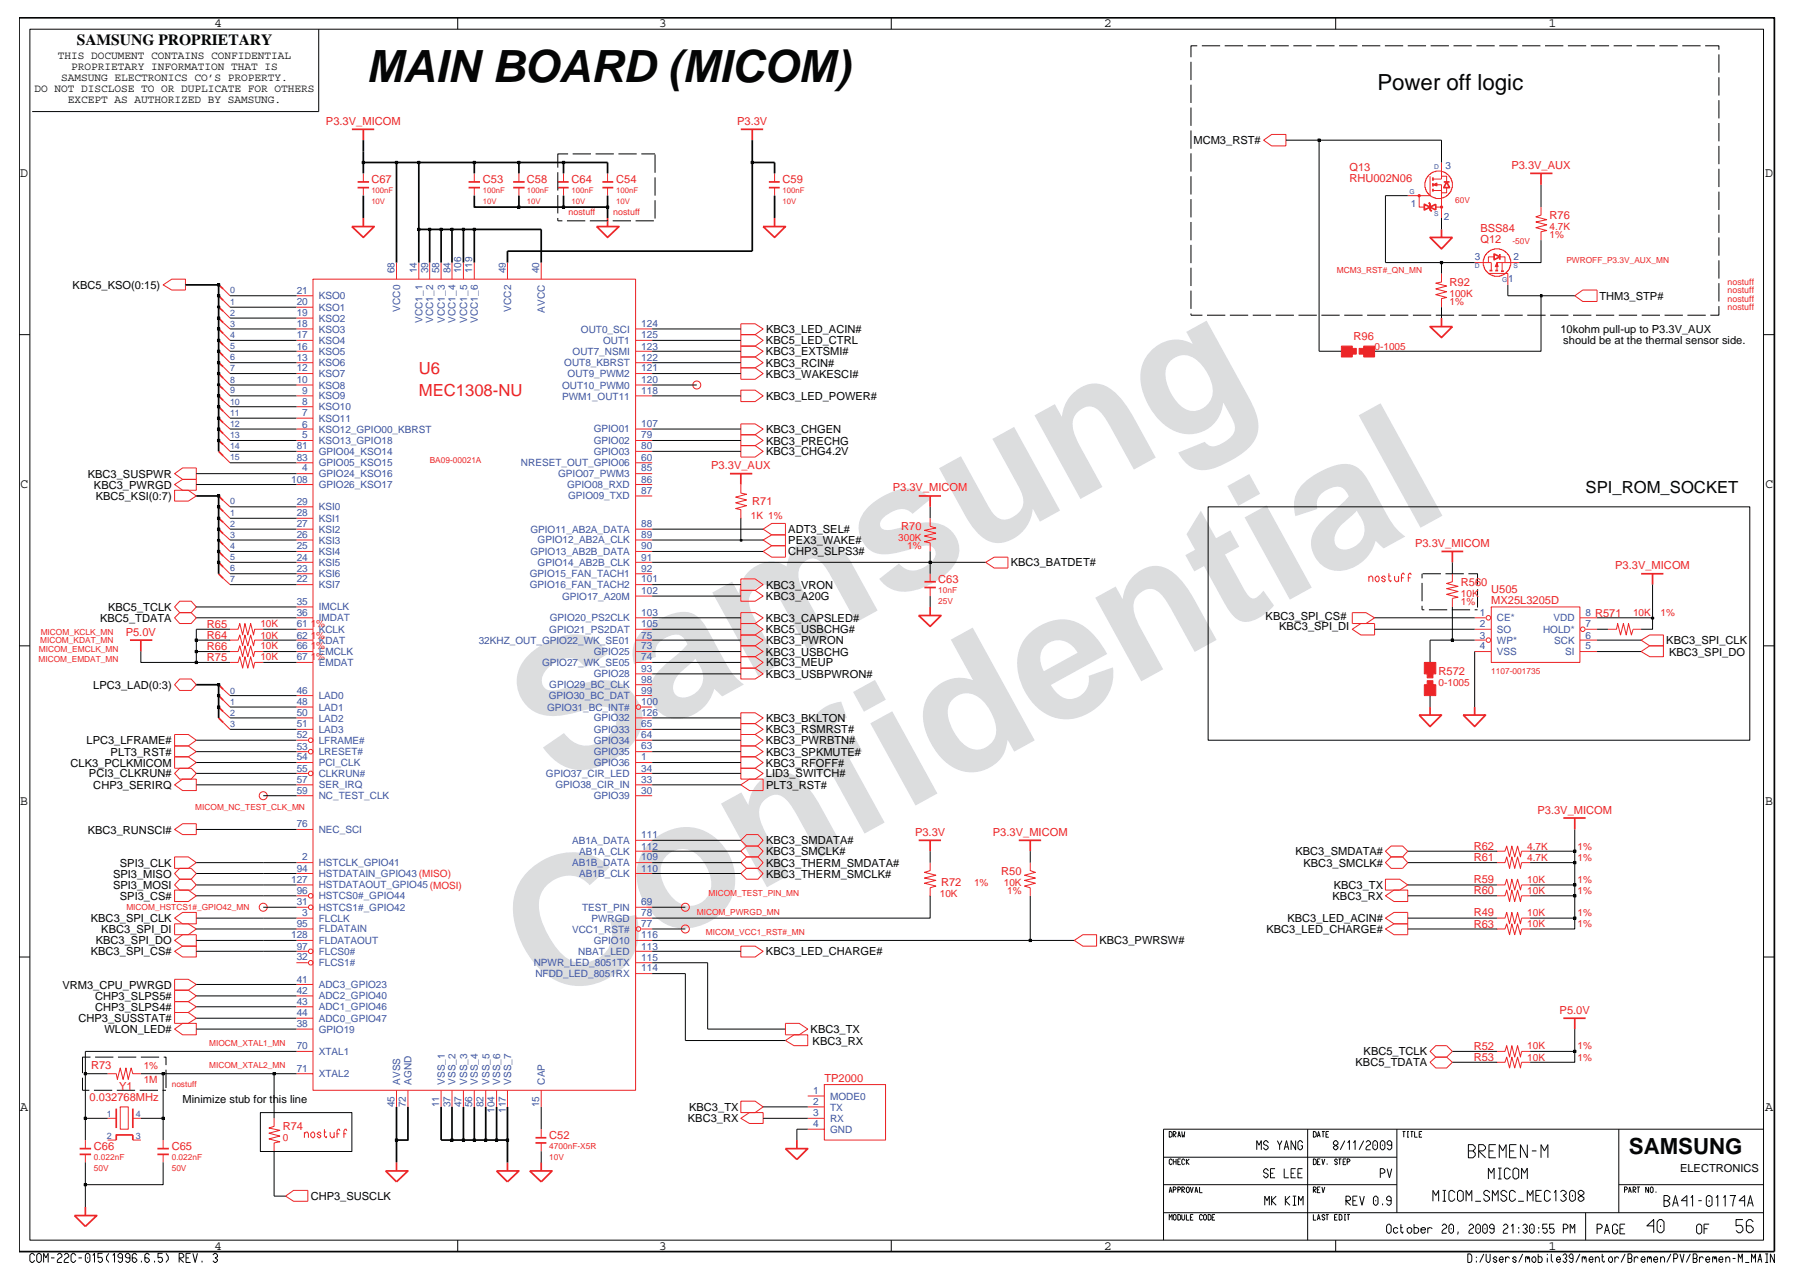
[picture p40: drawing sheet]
<svg xmlns="http://www.w3.org/2000/svg" width="267mm" height="190mm" viewBox="0 0 267 190" stroke-linecap="round" stroke-linejoin="round" font-family="sans-serif">
<defs><g id="words">
<g font-size="26.5" fill="#dcddde">
<text x="82.4" y="116.5" transform="rotate(-29 82.4 116.5)">Samsung</text>
<text x="81.1" y="149.2" transform="rotate(-29 81.1 149.2)">Confidential</text>
</g>
<text font-size="6.6" fill="#040505" x="54.2" y="12.1">MAIN BOARD (MICOM)</text>
<g font-size="3.3" fill="#040505">
<text x="203.9" y="13.3">Power off logic</text>
<text x="241.1" y="170.8">SAMSUNG</text>
</g>
<g font-size="2.5" fill="#ec2426">
<text x="62" y="58.6">MEC1308-NU</text>
<text x="62" y="55.3">U6</text>
</g>
<text font-size="2.5" fill="#040505" x="234.7" y="73">SPI_ROM_SOCKET</text>
<text font-size="2.3" fill="#040505" x="11.4" y="6.7">SAMSUNG PROPRIETARY</text>
<g font-size="2" fill="#040505">
<text x="31.8" y="4">4</text>
<text x="97.6" y="4">3</text>
<text x="163.4" y="4">2</text>
<text x="229.2" y="4">1</text>
<text x="3" y="26.2">D</text>
<text x="261.3" y="26.2">D</text>
<text x="3" y="72.3">C</text>
<text x="261.3" y="72.3">C</text>
<text x="3" y="119.2">B</text>
<text x="261.3" y="119.2">B</text>
<text x="3" y="164.4">A</text>
<text x="261.3" y="164.4">A</text>
<text x="31.8" y="185">4</text>
<text x="97.6" y="185">3</text>
<text x="163.4" y="185">2</text>
<text x="229.2" y="185">1</text>
</g>
<g font-size="1.6" fill="#040505">
<text x="8.6" y="8.8">THIS DOCUMENT CONTAINS CONFIDENTIAL</text>
<text x="9.1" y="12">SAMSUNG ELECTRONICS CO’S PROPERTY.</text>
<text x="10.5" y="10.4">PROPRIETARY INFORMATION THAT IS</text>
<text x="5.1" y="13.7">DO NOT DISCLOSE TO OR DUPLICATE FOR OTHERS</text>
<text x="10.1" y="15.3">EXCEPT AS AUTHORIZED BY SAMSUNG.</text>
<text x="176.7" y="21.3">MCM3_RST#</text>
<text x="10.7" y="42.8">KBC5_KSO(0:15)</text>
<text x="236.7" y="44.4">THM3_STP#</text>
<text x="113.4" y="51">KBC5_LED_CTRL</text>
<text x="113.4" y="52.6">KBC3_EXTSMI#</text>
<text x="113.4" y="49.3">KBC3_LED_ACIN#</text>
<text x="231" y="49.3">10kohm pull-up to P3.3V_AUX</text>
<text x="231.4" y="51">should be at the thermal sensor side.</text>
<text x="113.4" y="54.3">KBC3_RCIN#</text>
<text x="113.4" y="55.9">KBC3_WAKESCI#</text>
<text x="113.4" y="59.2">KBC3_LED_POWER#</text>
<text x="113.4" y="65.8">KBC3_PRECHG</text>
<text x="113.4" y="64.1">KBC3_CHGEN</text>
<text x="13" y="70.7">KBC3_SUSPWR</text>
<text x="113.4" y="67.4">KBC3_CHG4.2V</text>
<text x="13.9" y="72.3">KBC3_PWRGD</text>
<text x="14.2" y="74">KBC5_KSI(0:7)</text>
<text x="116.7" y="78.9">ADT3_SEL#</text>
<text x="116.7" y="82.2">CHP3_SLPS3#</text>
<text x="116.7" y="80.5">PEX3_WAKE#</text>
<text x="149.6" y="83.8">KBC3_BATDET#</text>
<text x="113.4" y="88.8">KBC3_A20G</text>
<text x="113.4" y="87.1">KBC3_VRON</text>
<text x="14.8" y="92">KBC5_TDATA</text>
<text x="16" y="90.4">KBC5_TCLK</text>
<text x="113.4" y="93.7">KBC5_USBCHG#</text>
<text x="113.4" y="92">KBC3_CAPSLED#</text>
<text x="113.4" y="95.3">KBC3_PWRON</text>
<text x="187.4" y="91.7">KBC3_SPI_CS#</text>
<text x="189.3" y="93.3">KBC3_SPI_DI</text>
<text x="246.7" y="95.3">KBC3_SPI_CLK</text>
<text x="13.8" y="102">LPC3_LAD(0:3)</text>
<text x="113.4" y="97">KBC3_USBCHG</text>
<text x="113.4" y="100.3">KBC3_USBPWRON#</text>
<text x="113.4" y="98.6">KBC3_MEUP</text>
<text x="247.1" y="97">KBC3_SPI_DO</text>
<text x="113.4" y="106.9">KBC3_BKLTON</text>
<text x="10.4" y="113.5">CLK3_PCLKMICOM</text>
<text x="12.8" y="110.2">LPC3_LFRAME#</text>
<text x="16.4" y="111.9">PLT3_RST#</text>
<text x="113.4" y="113.5">KBC3_RFOFF#</text>
<text x="113.4" y="108.5">KBC3_RSMRST#</text>
<text x="113.4" y="110.2">KBC3_PWRBTN#</text>
<text x="113.4" y="111.9">KBC3_SPKMUTE#</text>
<text x="13.2" y="115.1">PCI3_CLKRUN#</text>
<text x="13.8" y="116.8">CHP3_SERIRQ</text>
<text x="113.4" y="115.1">LID3_SWITCH#</text>
<text x="113.4" y="116.8">PLT3_RST#</text>
<text x="13" y="123.4">KBC3_RUNSCI#</text>
<text x="113.4" y="125">KBC3_SMDATA#</text>
<text x="16.7" y="129.9">SPI3_MISO</text>
<text x="16.7" y="131.6">SPI3_MOSI</text>
<text x="17.7" y="128.3">SPI3_CLK</text>
<text x="113.4" y="126.6">KBC3_SMCLK#</text>
<text x="113.4" y="129.9">KBC3_THERM_SMCLK#</text>
<text x="113.4" y="128.3">KBC3_THERM_SMDATA#</text>
<text x="191.8" y="126.6">KBC3_SMDATA#</text>
<text x="193" y="128.3">KBC3_SMCLK#</text>
<text x="197.4" y="131.6">KBC3_TX</text>
<text x="13.4" y="136.5">KBC3_SPI_CLK</text>
<text x="17.7" y="133.2">SPI3_CS#</text>
<text x="190.6" y="136.5">KBC3_LED_ACIN#</text>
<text x="197.2" y="133.2">KBC3_RX</text>
<text x="13.4" y="141.4">KBC3_SPI_CS#</text>
<text x="14.2" y="139.8">KBC3_SPI_DO</text>
<text x="15" y="138.1">KBC3_SPI_DI</text>
<text x="113.4" y="141.4">KBC3_LED_CHARGE#</text>
<text x="162.7" y="139.8">KBC3_PWRSW#</text>
<text x="187.5" y="138.1">KBC3_LED_CHARGE#</text>
<text x="9.2" y="146.3">VRM3_CPU_PWRGD</text>
<text x="14.1" y="149.6">CHP3_SLPS4#</text>
<text x="14.1" y="148">CHP3_SLPS5#</text>
<text x="11.6" y="151.3">CHP3_SUSSTAT#</text>
<text x="15.5" y="152.9">WLON_LED#</text>
<text x="120" y="152.9">KBC3_TX</text>
<text x="120.3" y="154.6">KBC3_RX</text>
<text x="200.7" y="157.8">KBC5_TDATA</text>
<text x="201.8" y="156.2">KBC5_TCLK</text>
<text x="27" y="163.2">Minimize stub for this line</text>
<text x="101.8" y="166.1">KBC3_RX</text>
<text x="102" y="164.4">KBC3_TX</text>
<text x="248.7" y="173.5">ELECTRONICS</text>
<text x="46" y="177.6">CHP3_SUSCLK</text>
</g>
<g font-size="1.6" fill="#ec2426">
<text x="48.3" y="18.5">P3.3V_MICOM</text>
<text x="109.1" y="18.5">P3.3V</text>
<text x="55" y="27.1">C67</text>
<text x="71.5" y="27.1">C53</text>
<text x="78" y="27.1">C58</text>
<text x="84.6" y="27.1">C64</text>
<text x="91.2" y="27.1">C54</text>
<text x="115.8" y="27.1">C59</text>
<text x="199.7" y="26.9">RHU002N06</text>
<text x="199.7" y="25.3">Q13</text>
<text x="223.7" y="25.1">P3.3V_AUX</text>
<text x="219.1" y="35.9">Q12</text>
<text x="219.1" y="34.3">BSS84</text>
<text x="229.4" y="32.4">R76</text>
<text x="214.6" y="42.3">R92</text>
<text x="200.4" y="50.4">R96</text>
<text x="105.3" y="69.4">P3.3V_AUX</text>
<text x="111.4" y="74.8">R71</text>
<text x="132.2" y="72.7">P3.3V_MICOM</text>
<text x="133.4" y="78.5">R70</text>
<text x="209.5" y="81">P3.3V_MICOM</text>
<text x="138.9" y="86.3">C63</text>
<text x="216.3" y="86.7">R560</text>
<text x="220.7" y="87.8">U505</text>
<text x="220.7" y="89.4">MX25L3205D</text>
<text x="239.1" y="84.3">P3.3V_MICOM</text>
<text x="18.6" y="94.2">P5.0V</text>
<text x="30.6" y="94.6">R64</text>
<text x="30.6" y="92.9">R65</text>
<text x="30.6" y="97.8">R75</text>
<text x="30.6" y="96.2">R66</text>
<text x="213" y="99.9">R572</text>
<text x="135.4" y="123.7">P3.3V</text>
<text x="147" y="123.7">P3.3V_MICOM</text>
<text x="218.2" y="125.8">R62</text>
<text x="227.6" y="120.5">P3.3V_MICOM</text>
<text x="139.3" y="131.2">R72</text>
<text x="148.2" y="129.5">R50</text>
<text x="218.2" y="127.4">R61</text>
<text x="218.2" y="130.7">R59</text>
<text x="218.2" y="137.3">R63</text>
<text x="218.2" y="132.3">R60</text>
<text x="218.2" y="135.6">R49</text>
<text x="218.2" y="155.4">R52</text>
<text x="230.9" y="150">P5.0V</text>
<text x="13.5" y="158.3">R73</text>
<text x="17.6" y="161.4">Y1</text>
<text x="122" y="160.1">TP2000</text>
<text x="218.2" y="157.1">R53</text>
<text x="13.3" y="163">0.032768MHz</text>
<text x="41.8" y="167.3">R74</text>
<text x="13.9" y="170.2">C66</text>
<text x="25.4" y="170.2">C65</text>
<text x="81.3" y="168.6">C52</text>
</g>
<g font-size="1.5" fill="#3a53a4">
<text x="214" y="25.1">3</text>
<text x="208.8" y="30.7">1</text>
<text x="213.7" y="32.5">2</text>
<text x="58.4" y="40.5" transform="rotate(-90 58.4 40.5)">68</text>
<text x="61.7" y="40.5" transform="rotate(-90 61.7 40.5)">14</text>
<text x="63.4" y="40.5" transform="rotate(-90 63.4 40.5)">39</text>
<text x="65" y="40.5" transform="rotate(-90 65 40.5)">58</text>
<text x="66.7" y="40.5" transform="rotate(-90 66.7 40.5)">84</text>
<text x="68.3" y="40.5" transform="rotate(-90 68.3 40.5)">106</text>
<text x="69.9" y="40.5" transform="rotate(-90 69.9 40.5)">119</text>
<text x="74.9" y="40.5" transform="rotate(-90 74.9 40.5)">49</text>
<text x="79.8" y="40.5" transform="rotate(-90 79.8 40.5)">40</text>
<text x="218.3" y="38.4">3</text>
<text x="223.2" y="41.7">1</text>
<text x="224" y="38.4">2</text>
<text x="43.9" y="43.5">21</text>
<text x="43.9" y="45.2">20</text>
<text x="43.9" y="46.8">19</text>
<text x="47.2" y="47.6">KSO2</text>
<text x="47.2" y="44.3">KSO0</text>
<text x="47.2" y="46">KSO1</text>
<text x="59.2" y="46.1" transform="rotate(-90 59.2 46.1)">VCC0</text>
<text x="62.5" y="47.8" transform="rotate(-90 62.5 47.8)">VCC1_1</text>
<text x="64.1" y="47.8" transform="rotate(-90 64.1 47.8)">VCC1_2</text>
<text x="65.8" y="47.8" transform="rotate(-90 65.8 47.8)">VCC1_3</text>
<text x="67.4" y="47.8" transform="rotate(-90 67.4 47.8)">VCC1_4</text>
<text x="69.1" y="47.8" transform="rotate(-90 69.1 47.8)">VCC1_5</text>
<text x="70.7" y="47.8" transform="rotate(-90 70.7 47.8)">VCC1_6</text>
<text x="75.7" y="46.1" transform="rotate(-90 75.7 46.1)">VCC2</text>
<text x="80.7" y="46.3" transform="rotate(-90 80.7 46.3)">AVCC</text>
<text x="43.9" y="48.5">18</text>
<text x="43.9" y="50.1">17</text>
<text x="43.9" y="51.8">16</text>
<text x="43.9" y="53.4">13</text>
<text x="47.2" y="49.2">KSO3</text>
<text x="47.2" y="50.9">KSO4</text>
<text x="47.2" y="52.5">KSO5</text>
<text x="84.8" y="52.5">OUT7_NSMI</text>
<text x="86" y="49.2">OUT0_SCI</text>
<text x="89.3" y="50.9">OUT1</text>
<text x="94.9" y="48.5">124</text>
<text x="94.9" y="50.1">125</text>
<text x="94.9" y="51.8">123</text>
<text x="94.9" y="53.4">122</text>
<text x="43.9" y="55">12</text>
<text x="43.9" y="56.7">10</text>
<text x="44.7" y="60">8</text>
<text x="44.7" y="58.3">9</text>
<text x="47.2" y="54.2">KSO6</text>
<text x="47.2" y="55.8">KSO7</text>
<text x="47.2" y="57.5">KSO8</text>
<text x="47.2" y="59.1">KSO9</text>
<text x="83.2" y="57.5">OUT10_PWM0</text>
<text x="83.2" y="59.1">PWM1_OUT11</text>
<text x="83.5" y="54.2">OUT8_KBRST</text>
<text x="84" y="55.8">OUT9_PWM2</text>
<text x="94.9" y="58.3">118</text>
<text x="94.9" y="56.7">120</text>
<text x="94.9" y="55">121</text>
<text x="44.7" y="61.6">7</text>
<text x="44.7" y="63.3">6</text>
<text x="44.7" y="64.9">5</text>
<text x="47.2" y="64">KSO12_GPIO00_KBRST</text>
<text x="47.2" y="65.7">KSO13_GPIO18</text>
<text x="47.2" y="60.7">KSO10</text>
<text x="47.2" y="62.4">KSO11</text>
<text x="87.9" y="64">GPIO01</text>
<text x="87.9" y="65.7">GPIO02</text>
<text x="94.9" y="63.3">107</text>
<text x="94.9" y="64.9">79</text>
<text x="43.1" y="71.5">108</text>
<text x="43.9" y="66.5">81</text>
<text x="43.9" y="68.2">83</text>
<text x="44.7" y="69.8">4</text>
<text x="47.2" y="67.3">GPIO04_KSO14</text>
<text x="47.2" y="69">GPIO05_KSO15</text>
<text x="47.2" y="70.6">GPIO24_KSO16</text>
<text x="77.1" y="69">NRESET_OUT_GPIO06</text>
<text x="82.6" y="70.6">GPIO07_PWM3</text>
<text x="87.9" y="67.3">GPIO03</text>
<text x="94.9" y="66.5">80</text>
<text x="94.9" y="69.8">85</text>
<text x="94.9" y="71.5">86</text>
<text x="94.9" y="68.2">60</text>
<text x="43.9" y="74.7">29</text>
<text x="43.9" y="76.4">28</text>
<text x="47.2" y="75.5">KSI0</text>
<text x="47.2" y="77.2">KSI1</text>
<text x="47.2" y="72.2">GPIO26_KSO17</text>
<text x="83.9" y="72.2">GPIO08_RXD</text>
<text x="84.1" y="73.9">GPIO09_TXD</text>
<text x="94.9" y="73.1">87</text>
<text x="94.9" y="78">88</text>
<text x="43.9" y="78">27</text>
<text x="43.9" y="79.7">26</text>
<text x="43.9" y="81.3">25</text>
<text x="43.9" y="83">24</text>
<text x="47.2" y="78.9">KSI2</text>
<text x="47.2" y="80.5">KSI3</text>
<text x="47.2" y="82.2">KSI4</text>
<text x="47.2" y="83.8">KSI5</text>
<text x="78.5" y="78.8">GPIO11_AB2A_DATA</text>
<text x="78.5" y="82.1">GPIO13_AB2B_DATA</text>
<text x="79.6" y="80.4">GPIO12_AB2A_CLK</text>
<text x="79.6" y="83.7">GPIO14_AB2B_CLK</text>
<text x="94.9" y="79.7">89</text>
<text x="94.9" y="81.3">90</text>
<text x="94.9" y="83">91</text>
<text x="43.9" y="84.6">23</text>
<text x="43.9" y="86.2">22</text>
<text x="43.9" y="89.5">35</text>
<text x="47.2" y="85.5">KSI6</text>
<text x="47.2" y="87.1">KSI7</text>
<text x="78.4" y="85.4">GPIO15_FAN_TACH1</text>
<text x="78.4" y="87.1">GPIO16_FAN_TACH2</text>
<text x="83.2" y="88.7">GPIO17_A20M</text>
<text x="94.9" y="84.6">92</text>
<text x="94.9" y="86.2">101</text>
<text x="94.9" y="87.9">102</text>
<text x="43.9" y="92.8">61</text>
<text x="43.9" y="94.5">62</text>
<text x="43.9" y="91.2">36</text>
<text x="47.2" y="95.3">KDAT</text>
<text x="47.2" y="90.4">IMCLK</text>
<text x="47.2" y="92">IMDAT</text>
<text x="47.2" y="93.7">KCLK</text>
<text x="70.9" y="95.3">32KHZ_OUT_GPIO22_WK_SE01</text>
<text x="81.3" y="93.7">GPIO21_PS2DAT</text>
<text x="81.4" y="92">GPIO20_PS2CLK</text>
<text x="94.9" y="91.2">103</text>
<text x="94.9" y="92.8">105</text>
<text x="94.9" y="94.5">75</text>
<text x="219.1" y="91.2">1</text>
<text x="219.1" y="92.8">2</text>
<text x="219.1" y="94.5">3</text>
<text x="221.6" y="92">CE*</text>
<text x="221.6" y="93.7">SO</text>
<text x="221.6" y="95.3">WP*</text>
<text x="228.4" y="93.7">HOLD*</text>
<text x="230" y="92">VDD</text>
<text x="230.1" y="95.3">SCK</text>
<text x="234.7" y="92.8">7</text>
<text x="234.7" y="94.5">6</text>
<text x="234.7" y="91.2">8 R571</text>
<text x="43.9" y="96.1">66</text>
<text x="43.9" y="97.7">67</text>
<text x="47.2" y="97">EMCLK</text>
<text x="47.2" y="98.6">EMDAT</text>
<text x="80.2" y="98.6">GPIO27_WK_SE05</text>
<text x="81.3" y="101.9">GPIO29_BC_CLK</text>
<text x="87.9" y="97">GPIO25</text>
<text x="87.9" y="100.3">GPIO28</text>
<text x="94.9" y="101">98</text>
<text x="94.9" y="96.1">73</text>
<text x="94.9" y="97.7">74</text>
<text x="94.9" y="99.4">93</text>
<text x="219.1" y="96.1">4</text>
<text x="221.6" y="97">VSS</text>
<text x="231.7" y="97">SI</text>
<text x="234.7" y="96.1">5</text>
<text x="43.9" y="102.7">46</text>
<text x="43.9" y="104.3">48</text>
<text x="43.9" y="106">50</text>
<text x="43.9" y="107.6">51</text>
<text x="47.2" y="103.5">LAD0</text>
<text x="47.2" y="105.2">LAD1</text>
<text x="47.2" y="106.8">LAD2</text>
<text x="81" y="105.2">GPIO31_BC_INT#</text>
<text x="81.2" y="103.5">GPIO30_BC_DAT</text>
<text x="87.9" y="106.8">GPIO32</text>
<text x="94.9" y="102.7">99</text>
<text x="94.9" y="104.3">100</text>
<text x="94.9" y="106">126</text>
<text x="94.9" y="107.6">65</text>
<text x="43.9" y="109.3">52</text>
<text x="43.9" y="110.9">53</text>
<text x="43.9" y="112.6">54</text>
<text x="47.2" y="108.5">LAD3</text>
<text x="47.2" y="110.1">LFRAME#</text>
<text x="47.2" y="111.8">LRESET#</text>
<text x="47.2" y="113.4">PCI_CLK</text>
<text x="87.9" y="108.5">GPIO33</text>
<text x="87.9" y="110.1">GPIO34</text>
<text x="87.9" y="111.8">GPIO35</text>
<text x="87.9" y="113.4">GPIO36</text>
<text x="94.9" y="109.2">64</text>
<text x="94.9" y="110.9">63</text>
<text x="94.9" y="112.5">1</text>
<text x="43.9" y="117.5">59</text>
<text x="43.9" y="114.2">55</text>
<text x="43.9" y="115.9">57</text>
<text x="47.2" y="118.3">NC_TEST_CLK</text>
<text x="47.2" y="115">CLKRUN#</text>
<text x="47.2" y="116.7">SER_IRQ</text>
<text x="80.8" y="115">GPIO37_CIR_LED</text>
<text x="82.2" y="116.7">GPIO38_CIR_IN</text>
<text x="87.9" y="118.3">GPIO39</text>
<text x="94.9" y="114.2">34</text>
<text x="94.9" y="115.8">33</text>
<text x="94.9" y="117.5">30</text>
<text x="43.9" y="122.5">76</text>
<text x="47.2" y="123.3">NEC_SCI</text>
<text x="84.7" y="124.9">AB1A_DATA</text>
<text x="94.9" y="124">111</text>
<text x="94.9" y="125.8">112</text>
<text x="43.1" y="130.7">127</text>
<text x="43.9" y="129.1">94</text>
<text x="44.7" y="127.4">2</text>
<text x="47.2" y="128.2">HSTCLK_GPIO41</text>
<text x="47.2" y="129.8">HSTDATAIN_GPIO43 (MISO)</text>
<text x="47.2" y="131.5">HSTDATAOUT_GPIO45(MOSI)</text>
<text x="84.7" y="128.2">AB1B_DATA</text>
<text x="85.7" y="129.8">AB1B_CLK</text>
<text x="85.8" y="126.5">AB1A_CLK</text>
<text x="94.9" y="129">110</text>
<text x="94.9" y="127.3">109</text>
<text x="43.9" y="132.3">96</text>
<text x="43.9" y="134">31</text>
<text x="43.9" y="137.3">95</text>
<text x="44.7" y="135.6">3</text>
<text x="47.2" y="133.1">HSTCS0#_GPIO44</text>
<text x="47.2" y="134.8">HSTCS1#_GPIO42</text>
<text x="47.2" y="136.4">FLCLK</text>
<text x="86.2" y="134.8">TEST_PIN</text>
<text x="87.6" y="136.4">PWRGD</text>
<text x="94.9" y="137.3">77</text>
<text x="94.9" y="135.6">78</text>
<text x="94.9" y="134">69</text>
<text x="43.1" y="138.9">128</text>
<text x="43.9" y="140.6">97</text>
<text x="43.9" y="142.2">32</text>
<text x="47.2" y="141.3">FLCS0#</text>
<text x="47.2" y="143">FLCS1#</text>
<text x="47.2" y="138">FLDATAIN</text>
<text x="47.2" y="139.7">FLDATAOUT</text>
<text x="79" y="143">NPWR_LED_8051TX</text>
<text x="84.7" y="138">VCC1_RST#</text>
<text x="85.6" y="141.3">NBAT_LED</text>
<text x="87.9" y="139.7">GPIO10</text>
<text x="94.9" y="142.2">115</text>
<text x="94.9" y="143.8">114</text>
<text x="94.9" y="138.9">116</text>
<text x="94.9" y="140.6">113</text>
<text x="43.9" y="148.8">43</text>
<text x="43.9" y="147.1">42</text>
<text x="43.9" y="145.5">41</text>
<text x="47.2" y="149.5">ADC1_GPIO46</text>
<text x="47.2" y="147.9">ADC2_GPIO40</text>
<text x="47.2" y="146.2">ADC3_GPIO23</text>
<text x="79.3" y="144.6">NFDD_LED_8051RX</text>
<text x="43.9" y="150.4">44</text>
<text x="43.9" y="152">38</text>
<text x="43.9" y="155.3">70</text>
<text x="47.2" y="151.2">ADC0_GPIO47</text>
<text x="47.2" y="152.8">GPIO19</text>
<text x="43.9" y="158.6">71</text>
<text x="47.2" y="156.2">XTAL1</text>
<text x="47.2" y="159.5">XTAL2</text>
<text x="59.2" y="160.5" transform="rotate(-90 59.2 160.5)">AVSS</text>
<text x="60.9" y="160.5" transform="rotate(-90 60.9 160.5)">AGND</text>
<text x="65.8" y="160.5" transform="rotate(-90 65.8 160.5)">VSS_1</text>
<text x="67.4" y="160.5" transform="rotate(-90 67.4 160.5)">VSS_2</text>
<text x="69.1" y="160.5" transform="rotate(-90 69.1 160.5)">VSS_3</text>
<text x="70.7" y="160.5" transform="rotate(-90 70.7 160.5)">VSS_4</text>
<text x="72.4" y="160.5" transform="rotate(-90 72.4 160.5)">VSS_5</text>
<text x="74" y="160.5" transform="rotate(-90 74 160.5)">VSS_6</text>
<text x="75.7" y="160.5" transform="rotate(-90 75.7 160.5)">VSS_7</text>
<text x="80.7" y="160.5" transform="rotate(-90 80.7 160.5)">CAP</text>
<text x="120.4" y="161.9">1</text>
<text x="58.4" y="163.9" transform="rotate(-90 58.4 163.9)">45</text>
<text x="60.1" y="163.9" transform="rotate(-90 60.1 163.9)">72</text>
<text x="65" y="163.9" transform="rotate(-90 65 163.9)">11</text>
<text x="66.7" y="163.9" transform="rotate(-90 66.7 163.9)">37</text>
<text x="68.3" y="163.9" transform="rotate(-90 68.3 163.9)">47</text>
<text x="69.9" y="163.9" transform="rotate(-90 69.9 163.9)">56</text>
<text x="71.6" y="163.9" transform="rotate(-90 71.6 163.9)">82</text>
<text x="73.2" y="164.7" transform="rotate(-90 73.2 164.7)">104</text>
<text x="74.9" y="164.7" transform="rotate(-90 74.9 164.7)">117</text>
<text x="79.8" y="163.9" transform="rotate(-90 79.8 163.9)">15</text>
<text x="120.4" y="166.8">4</text>
<text x="120.4" y="165.2">3</text>
<text x="120.4" y="163.5">2</text>
<text x="122.9" y="167.7">GND</text>
<text x="122.9" y="162.8">MODE0</text>
<text x="122.9" y="166.1">RX</text>
<text x="122.9" y="164.4">TX</text>
</g>
<g font-size="1.5" fill="#ec2426">
<text x="229.4" y="35.3">1%</text>
<text x="229.4" y="34.1">4.7K</text>
<text x="214.6" y="43.9">100K</text>
<text x="214.6" y="45.2">1%</text>
<text x="203.5" y="51.8">0-1005</text>
<text x="111.2" y="76.8">1K 1%</text>
<text x="133" y="80.1">300K</text>
<text x="134.3" y="81.3">1%</text>
<text x="216.3" y="88.3">10K</text>
<text x="216.3" y="89.5">1%</text>
<text x="38.5" y="94.5">10K</text>
<text x="38.5" y="92.8">10K</text>
<text x="46" y="92.8">1%</text>
<text x="46" y="94.5">1%</text>
<text x="241.7" y="91.2">10K</text>
<text x="245.8" y="91.2">1%</text>
<text x="38.5" y="97.7">10K</text>
<text x="38.5" y="96.1">10K</text>
<text x="46" y="96.1">1%</text>
<text x="46" y="97.7">1%</text>
<text x="213" y="101.5">0-1005</text>
<text x="226.1" y="125.8">4.7K</text>
<text x="233.5" y="125.8">1%</text>
<text x="144.2" y="131.1">1%</text>
<text x="148.6" y="131.1">10K</text>
<text x="226.1" y="127.4">4.7K</text>
<text x="226.1" y="130.7">10K</text>
<text x="233.5" y="130.7">1%</text>
<text x="233.5" y="127.4">1%</text>
<text x="139.1" y="132.7">10K</text>
<text x="149.1" y="132.3">1%</text>
<text x="226.1" y="135.6">10K</text>
<text x="226.1" y="132.3">10K</text>
<text x="226.1" y="137.3">10K</text>
<text x="233.5" y="137.3">1%</text>
<text x="233.5" y="135.6">1%</text>
<text x="233.5" y="132.3">1%</text>
<text x="226.1" y="155.3">10K</text>
<text x="233.5" y="155.3">1%</text>
<text x="21.3" y="158.2">1%</text>
<text x="21.3" y="160.3">1M</text>
<text x="226.1" y="157">10K</text>
<text x="233.5" y="157">1%</text>
<text x="41.8" y="168.9">0</text>
</g>
<g font-size="1.3" fill="#ec2426">
<text x="84.2" y="31.9">nostuff</text>
<text x="90.8" y="31.9">nostuff</text>
<text x="255.7" y="44.7">nostuff</text>
<text x="255.7" y="46">nostuff</text>
<text x="255.7" y="43.4">nostuff</text>
<text x="255.7" y="42.2">nostuff</text>
</g>
<g font-size="1.3" fill="#3a53a4">
<text x="34.1" y="46.7">2</text>
<text x="34.1" y="43.4">0</text>
<text x="34.1" y="45.1">1</text>
<text x="34.1" y="48.4">3</text>
<text x="34.1" y="51.7">5</text>
<text x="34.1" y="53.3">6</text>
<text x="34.1" y="50">4</text>
<text x="34.1" y="54.9">7</text>
<text x="34.1" y="58.2">9</text>
<text x="34.1" y="59.9">10</text>
<text x="34.1" y="56.6">8</text>
<text x="34.1" y="61.5">11</text>
<text x="34.1" y="64.8">13</text>
<text x="34.1" y="63.2">12</text>
<text x="34.1" y="66.4">14</text>
<text x="34.1" y="68.1">15</text>
<text x="34.1" y="74.7">0</text>
<text x="34.1" y="76.3">1</text>
<text x="34.1" y="78">2</text>
<text x="34.1" y="79.6">3</text>
<text x="34.1" y="81.3">4</text>
<text x="34.1" y="83">5</text>
<text x="34.1" y="86.2">7</text>
<text x="34.1" y="84.6">6</text>
<text x="34.1" y="107.6">3</text>
<text x="34.1" y="106">2</text>
<text x="34.1" y="102.7">0</text>
<text x="34.1" y="104.3">1</text>
<text x="15.8" y="165.3">1</text>
<text x="20.1" y="165.3">4</text>
<text x="15.8" y="168.6">2</text>
<text x="20.1" y="168.6">3</text>
</g>
<g font-size="1.2" fill="#ec2426">
<text x="55" y="28.6">100nF</text>
<text x="71.5" y="28.6">100nF</text>
<text x="78" y="28.6">100nF</text>
<text x="84.6" y="28.6">100nF</text>
<text x="91.2" y="28.6">100nF</text>
<text x="115.8" y="28.6">100nF</text>
<text x="215.4" y="30">60V</text>
<text x="55" y="30.2">10V</text>
<text x="71.5" y="30.2">10V</text>
<text x="78" y="30.2">10V</text>
<text x="84.6" y="30.2">10V</text>
<text x="91.2" y="30.2">10V</text>
<text x="115.8" y="30.2">10V</text>
<text x="197.9" y="40.5">MCM3_RST#_QN_MN</text>
<text x="223.9" y="36">-50V</text>
<text x="231.9" y="38.9">PWROFF_P3.3V_AUX_MN</text>
<text x="63.6" y="68.5">BA09-00021A</text>
<text x="138.9" y="89.4">25V</text>
<text x="138.9" y="87.8">10nF</text>
<text x="6" y="95.2">MICOM_KDAT_MN</text>
<text x="6" y="94">MICOM_KCLK_MN</text>
<text x="5.7" y="98">MICOM_EMDAT_MN</text>
<text x="5.8" y="96.4">MICOM_EMCLK_MN</text>
<text x="220.7" y="99.7">1107-001735</text>
<text x="28.9" y="119.9">MICOM_NC_TEST_CLK_MN</text>
<text x="18.7" y="134.6">MICOM_HSTCS1#_GPIO42_MN</text>
<text x="103.2" y="135.5">MICOM_PWRGD_MN</text>
<text x="104.9" y="132.6">MICOM_TEST_PIN_MN</text>
<text x="104.5" y="138.4">MICOM_VCC1_RST#_MN</text>
<text x="31" y="154.8">MIOCM_XTAL1_MN</text>
<text x="25.4" y="161">nostuff</text>
<text x="31" y="158.1">MICOM_XTAL2_MN</text>
<text x="13.9" y="173.3">50V</text>
<text x="13.9" y="171.7">0.022nF</text>
<text x="25.4" y="171.7">0.022nF</text>
<text x="25.4" y="173.3">50V</text>
<text x="81.3" y="171.6">10V</text>
<text x="81.3" y="170">4700nF-X5R</text>
</g>
<g font-size="1" fill="#3a53a4">
<text x="208.6" y="28.7">G</text>
<text x="212.3" y="25">D</text>
<text x="212.3" y="32">S</text>
<text x="218.3" y="39.6">D</text>
<text x="222.4" y="41.7">G</text>
<text x="224" y="39.6">S</text>
</g>
</g></defs>
<path d="M114.7 25.7v1.2M114.7 27.8v1.2M198.6 52v.1M233.1 43.8l1.2-.9h2.1v1.7h-2.1zM33 60.9l1.1 1M25.8 116.2l1.2-.9h2.1v1.7h-2.1zM109.7 116.2l1.2-.9h2.1v1.7h-2.1z" fill="none" stroke="#ec2426" stroke-width=".15"/>
<path d="M113.8 26.9h1.6M113.8 27.8h1.6M32.4 60.2l.6 .7M57.1 173.3h3.3l-1.7 1.6zM58.7 172v1.3" fill="none" stroke="#ec2426" stroke-width=".25"/>
<path d="M198.6 51.2h1.6v.4h.6v.8h-.6v.4h-1.6z" fill-rule="evenodd" fill="#ec2426"/>
<path d="M198.6 51.2h1.6v.4h.6v.8h-.6v.4h-1.6z" fill="none" stroke="#ec2426" stroke-width=".15"/>
<path d="M201.2 51.6h.7v-.4h1.6v1.6h-1.6v-.4h-.7z" fill-rule="evenodd" fill="#ec2426"/>
<g fill="none" stroke="#ec2426" stroke-width=".15">
<path d="M53.8 25.7v1.2M53.8 27.8v1.2M211.3 26.1l.5-.4 .4-.2a2.18 2.18 0 0 1 1.7 0v.1a1.56 1.56 0 0 1 .8 .8h.1l.1 .5h.1v.9h-.1l-.1 .5-.2 .2-.5 .5-.5 .2v.1l-1.1 .1v-.1h-.2v-.1l-.5-.2-.7-.7-.1-.5h-.1v-.9h.1l.1-.5zM212.1 28.2h1.3M213.4 24.1v2.4h-1.3M213.4 26.1h.7v.8M214.1 27.8v.7h-.7M33 47.8l1.1 .9M33 46.1l1.1 1M109.7 57.7h2.1l1.2 .9-1.2 .8h-2.1zM109.7 47.9h2.1l1.2 .8-1.2 .8h-2.1h2.1l1.2 .9-1.2 .8h-2.1h2.1l1.2 .8-1.2 .8h-2.1zM201.2 51.6h.7v-.4h1.6v1.6h-1.6v-.4h-.7z"/>
<path d="M33 65.8l1.1 1M109.7 64.4h2.1l1.2 .8-1.2 .8h-2.1zM109.7 71.7v1.3l.8 .2-1.6 .4 1.6 .4-1.6 .4 1.6 .5-1.6 .4 .8 .1v1.3M113 79.9l1.2-.7h2.1v1.6h-2.1zM137.7 76.7v1.2l.8 .3-1.7 .3 1.7 .4-1.7 .4 1.7 .5-1.7 .4 .9 .2v1.2M26.6 90.7h1.7l.8 .7-.8 .9h-1.7l-.8-.9zM26.6 89h1.7l.8 .8-.8 .9h-1.7l-.8-.9zM33 85.6l1.1 .9M34.1 93.1h1.1l.3-.8 .4 1.7 .4-1.7 .4 1.7 .4-1.7 .4 1.7 .2-.9h1.3M109.7 92.3h2.1l1.2 .8-1.2 .9h-2.1zM109.7 94h2.1l1.2 .7-1.2 .9h-2.1zM145.9 83.2l1.3-.7h2v1.6h-2z"/>
<path d="M200.2 93.1l1.2-.8h2.1v1.7h-2.1zM25.8 112h2.1l1.2 .9-1.2 .8h-2.1zM25.8 114.5l.8-.8h1.7l.8 .8-.8 .8h-1.7zM26.6 100.5h1.7l.8 .9-.8 .8h-1.7l-.8-.8zM33 106.9l1.1 1.1M33 105.3l1.1 1M33 102l1.1 1M109.7 113.7h2.1l1.2 .8-1.2 .8h-2.1zM109.7 110.4h2.1l1.2 .9-1.2 .7h-2.1zM25.8 129.3l.8-.8h1.7l.8 .8-.8 .8h-1.7zM109.7 129.3l.8-.8h1.7l.8 .8-.8 .8h-1.7zM109.7 126l.8-.8h1.7l.8 .8-.8 .8h-1.7z"/>
<path d="M110.5 126.8h1.7l.8 .9-.8 .8h-1.7l-.8-.8zM152.5 127.7v1.2l.8 .2-1.6 .4 1.6 .5-1.6 .3 1.6 .4-1.6 .5 .8 .2v1.2M205.1 132.6l1.3-.9h2v1.7h-2zM205.1 137.5l1.3-.8h2v1.7h-2zM205.9 126.8h1.7l.8 .9-.8 .8h-1.7l-.8-.8zM221.6 132.6h1.2l.2-.9 .5 1.7 .3-1.7 .4 1.7 .4-1.7 .5 1.7 .1-.8h1.3M226.5 137.5h-1.3l-.1 .9-.5-1.7-.4 1.7-.4-1.7-.3 1.7-.5-1.7-.2 .8h-1.2v.1M25.8 149.9h2.1l1.2 .8-1.2 .8h-2.1zM109.7 140h2.1l1.2 .8-1.2 .9h-2.1zM116.3 154l1.2-.8h2.1v1.6h-2.1zM116.3 151.5h2l1.3 .8-1.3 .9h-2zM109.7 165.5l1.2-.8h2.1v1.6h-2.1z"/>
</g>
<g fill="none" stroke="#ec2426" stroke-width=".25">
<path d="M52.9 26.9h1.7M52.9 27.8h1.7M211.7 30.7l.8-.5v.9zM212.1 26.3v.5M212.1 27.1v.5M212.1 27.9v.5M32.4 47.1l.6 .7M32.4 45.5l.6 .6M32.4 65.2l.6 .6M108.1 70.1h3.3M109.7 70.1v1.6M32.4 84.9l.6 .7"/>
<path d="M32.4 106.3l.6 .6M32.4 104.7l.6 .6M32.4 101.4l.6 .6M216.6 105.8h3.3l-1.6 1.7zM218.3 104.7v1.1M73.5 173.3h3.3l-1.7 1.6zM75.1 172v1.3M78.4 173.3h3.3l-1.6 1.6zM80.1 172v1.3M116.3 170h3.3l-1.6 1.6zM118 168.7v1.3"/>
</g>
<path d="M212.1 27.4l.6-.3v.4z" fill="#ec2426"/>
<path d="M211.7 26.1v2.9h-3.3M212.1 27.4l.6-.3v.4zM212.5 27.4h.9v4.9" fill="none" stroke="#ec2426" stroke-width=".15"/>
<path d="M211.5 30l.2 .2v.9l.2 .1M213.7 26.9h.9M214.1 26.9l.5 .9h-.9z" fill="none" stroke="#ec2426" stroke-width=".25"/>
<circle cx="213.4" cy="30.7" r=".17" fill="#ec2426"/>
<circle cx="213.4" cy="30.7" r=".17" fill="none" stroke="#ec2426" stroke-width=".15"/>
<circle cx="210.1" cy="29" r=".17" fill="#ec2426"/>
<g fill="none" stroke="#ec2426" stroke-width=".15">
<path d="M70.2 25.7v1.2M70.2 27.8v1.2M210.1 29v1.7h.7M212.5 30.7h.9M218.3 38.9h2.4v1.2M220.2 37.4l.5-.4h.1a2.19 2.19 0 0 1 1.7 0v.1a1.55 1.55 0 0 1 .9 .8h.1v.5h.1v.9h-.1v.5l-.2 .3-.5 .5-.5 .1v.1l-1.1 .1v-.1h-.3v-.1l-.5-.1-.7-.8-.1-.5v-.9l.1-.5zM221.2 38h-.9v.9M222 38h.8v.9M222.4 38.9v1.2M224.9 38.9h-3.3v1.2M33 57.6l1.1 1M33 54.3l1.1 1"/>
<path d="M220.3 40.5h2.9v1.7M33 74.1l1.1 .9M33 67.5l1.1 1M34.1 98h1.1l.3-.8 .4 1.7 .4-1.7 .4 1.7 .4-1.7 .4 1.7 .2-.9h1.3M109.7 97.2h2.1l1.2 .8-1.2 .9h-2.1zM242.9 96.4l1.3-.8h2v1.6h-2zM109.7 108.7h2.1l1.2 .9-1.2 .8h-2.1zM109.7 112h2.1l1.2 .9-1.2 .8h-2.1zM25.8 136.7h2.1l1.2 .8-1.2 .9h-2.1zM25.8 122.8l1.2-.9h2.1v1.6h-2.1zM221.6 127.7h1.2l.2-.9 .5 1.7 .3-1.7 .4 1.7 .4-1.7 .5 1.7 .1-.8h1.3M211.7 155.6l.8-.8h1.6l.9 .8-.9 .9h-1.6z"/>
<circle cx="210.1" cy="29" r=".17"/>
</g>
<g fill="none" stroke="#ec2426" stroke-width=".25">
<path d="M69.4 26.9h1.7M69.4 27.8h1.7M113 33.5h3.3l-1.6 1.6zM114.7 32.3v1.2M210.8 30.2l.9 .5-.9 .4zM211.5 30l.2 .2v.9l.2 .1M221.2 37.6l.8 .4-.8 .4zM222 37.6v.8M32.4 57l.6 .6M32.4 53.7l.6 .6M211.7 48.3h3.3l-1.6 1.7zM213.4 47.1v1.2"/>
<path d="M220.5 40.1h.4M221.3 40.1h.5M222.2 40.1h.4M32.4 73.4l.6 .7M32.4 66.8l.6 .7M210.1 105.8h3.3l-1.7 1.7zM211.7 104.7v1.1M231.4 121.1h3.3M233.1 121.1v1.7"/>
</g>
<path d="M221.6 38.9l.2 .6h-.5z" fill="#ec2426"/>
<g fill="none" stroke="#ec2426" stroke-width=".15">
<path d="M58.7 38.9v2.4M62 38.9v2.4M63.6 38.9v2.4M65.3 38.9v2.4M66.9 38.9v2.4M68.6 38.9v2.4M70.2 38.9v2.4M75.1 38.9v2.4M76.8 25.7v1.2M76.8 27.8v1.2M80.1 38.9v2.4M83.4 25.7v1.2"/>
<path d="M83.4 27.8v1.2M187 20.7l1.2-.8h2.1v1.7h-2.1zM221.6 38.9l.2 .6h-.5zM24.1 42.2l1.3-.9h2.1v1.6h-2.1zM33 59.3l1.1 .9M33 52.7l1.1 1M33 51.1l1.1 .9M33 42.8l1.1 1M33 49.4l1.1 1M43.9 43.8h2.4M43.9 47.1h2.4M43.9 50.4h2.4"/>
<path d="M43.9 53.7h2.4M43.9 57h2.4M43.9 45.5h2.4M43.9 48.7h2.4M43.9 52h2.4M43.9 55.3h2.4M43.9 58.6h2.4M46.3 41.3v.1M46.3 41.3h47.8v120.1h-47.8zM94.1 48.7h2.4M94.1 53.7h2.4M94.1 57h2.4"/>
<path d="M94.1 50.4h2.4M94.1 52h2.4M94.1 55.3h2.4M94.1 58.6h2.4M213.4 40.6v-.1v1.2l-.9 .2 1.6 .4-1.6 .5 1.6 .4-1.6 .4 1.6 .4-.7 .2v1.3M25.8 72.6h2.1l1.2 .8-1.2 .8h-2.1zM25.8 71.7l1.2-.7h2.1v1.6h-2.1zM33 79l1.1 .9M33 62.6l1.1 .9M33 64.2l1.1 1M33 75.7l1.1 1M33 77.3l1.1 1"/>
<path d="M43.9 63.5h2.4M43.9 66.8h2.4M43.9 70.1h2.4M43.9 71.7h2.4M43.9 78.3h2.4M43.9 75h2.4M43.9 60.2h2.4M43.9 65.2h2.4M43.9 68.5h2.4M43.9 79.9h2.4M43.9 76.7h2.4M43.9 61.9h2.4"/>
<path d="M94.1 65.2h2.4M94.1 71.7h2.4M94.1 79.9h2.4M94.1 63.5h2.4M94.1 66.8h2.4M94.1 68.5h2.4M94.1 70.1h2.4M94.1 73.4h2.4M94.1 78.3h2.4M109.7 66h2.1l1.2 .8-1.2 .9h-2.1zM113 78.3l1.2-.8h2.1v1.7h-2.1zM33 83.9l1.1 1"/>
<path d="M33 82.3l1.1 .9M33 80.6l1.1 1M34.1 96.4h1.1l.3-.8 .4 1.6 .4-1.6 .4 1.6 .4-1.6 .4 1.6 .2-.8h1.3M39 94.7h-1.3l-.2 .9-.4-1.6-.4 1.6-.4-1.6-.4 1.6-.4-1.6-.3 .7h-1.1v.1M43.9 93.1h2.4M43.9 96.4h2.4M43.9 81.6h2.4M43.9 84.9h2.4M43.9 89.8h2.4M43.9 91.4h2.4M43.9 94.7h2.4M43.9 98h2.4"/>
<path d="M43.9 83.2h2.4M43.9 86.5h2.4M94.1 93.1h2.4M94.1 83.2h2.4M94.1 86.5h2.4M94.1 99.7h2.4M94.1 96.4h2.4M94.1 91.4h2.4M94.1 94.7h2.4M94.1 98h2.4M94.1 81.6h2.4M94.1 84.9h2.4"/>
<path d="M94.1 88.2h2.4M109.7 95.6h2.1l1.2 .8-1.2 .8h-2.1zM109.7 98.9h2.1l1.2 .8-1.2 .8h-2.1zM109.7 85.7h2.1l1.2 .8-1.2 .9h-2.1zM109.7 87.4h2.1l1.2 .8-1.2 .8h-2.1zM113 81.6l1.2-.8h2.1v1.7h-2.1zM137.7 84.9v1.2M137.7 87v1.2M200.2 90.7h2l1.3 .7-1.3 .9h-2zM215 84.9v1.2l-.9 .3 1.7 .4-1.7 .3 1.7 .5-1.7 .4 1.7 .4-.8 .2v1.2M218.3 91.4h1.6M218.3 94.7h1.6"/>
<path d="M218.3 96.4h2.4M218.3 93.1h2.4M220.7 89.8h13.2v8.2h-13.2zM220.7 89.8v.1M233.9 94.7h2.5M233.9 96.4h2.5M233.9 91.4h2.5M234.7 93.1h1.7M242.9 94.7l1.3-.7h2v1.6h-2zM25.8 108.7h2.1l1.2 .9-1.2 .8h-2.1h2.1l1.2 .9-1.2 .7h-2.1zM33 103.6l1.1 1.1M43.9 114.5h1.7"/>
<path d="M43.9 109.6h1.7M43.9 111.3h1.7M43.9 103h2.4M43.9 106.3h2.4M43.9 112.9h2.4M43.9 116.2h2.4M43.9 117.8h2.4M43.9 104.7h2.4M43.9 108h2.4M94.1 114.5h2.4M94.1 103h2.4M94.1 108h2.4"/>
<path d="M94.1 111.3h2.4M94.1 117.8h2.4M94.1 101.4h2.4M94.1 106.3h2.4M94.1 109.6h2.4M94.1 112.9h2.4M94.1 116.2h2.4M94.9 104.7h1.6M109.7 107.1h2.1l1.2 .9-1.2 .7h-2.1zM109.7 105.5h2.1l1.2 .8-1.2 .8h-2.1zM25.8 126.8h2.1l1.2 .9-1.2 .8h-2.1zM25.8 139.2l1.2-.8h2.1v1.6h-2.1z"/>
<path d="M26.6 130.1h1.7l.8 .9-.8 .7h-1.7l-.8-.7zM43.9 134.3h1.7M43.9 129.3h2.4M43.9 127.7h2.4M43.9 135.9h2.4M43.9 137.5h2.4M43.9 139.2h2.4M43.9 132.6h1.7M43.9 131h2.4M43.9 122.8h2.4M94.1 126h2.4M94.1 129.3h2.4"/>
<path d="M94.1 135.9h2.4M94.1 139.2h2.4M94.1 124.4h2.4M94.1 127.7h2.4M94.1 134.3h2.4M94.9 137.5h1.6M109.7 124.4l.8-.9h1.7l.8 .9-.8 .8h-1.7zM137.7 127.7v1.2l-.9 .2 1.7 .4-1.7 .5 1.7 .3-1.7 .4 1.7 .5-.8 .2v1.2h-.1M159 139.2l1.3-.8h2v1.6h-2zM205.1 135.9l1.3-.9h2v1.7h-2zM205.1 130.1h2.1l1.2 .9-1.2 .7h-2.1zM205.1 126l.8-.8h1.7l.8 .8-.8 .8h-1.7z"/>
<path d="M221.6 135.9h1.2l.2-.9 .5 1.7 .3-1.7 .4 1.7 .4-1.7 .5 1.7 .1-.8h1.3M221.6 131h1.2l.2-.9 .5 1.6 .3-1.6 .4 1.6 .4-1.6 .5 1.6 .1-.7h1.3M226.5 126h-1.3l-.1 .8-.5-1.6-.4 1.6-.4-1.6-.3 1.6-.5-1.6-.2 .8h-1.2v.1M15.9 158.9h1.3l.2 .9 .4-1.7 .4 1.7 .4-1.7 .4 1.7 .4-1.7 .3 .8h1.1M25.8 145h2.1l1.2 .7-1.2 .9h-2.1h2.1l1.2 .8-1.2 .9h-2.1h2.1l1.2 .7-1.2 .9h-2.1zM25.8 152.3l1.2-.8h2.1v1.7h-2.1zM25.8 140.8l1.2-.8h2.1v1.7h-2.1zM43.9 142.5h1.7M43.9 150.7h2.4M43.9 147.4h2.4M43.9 152.3h2.4M43.9 155.6h2.4"/>
<path d="M43.9 149h2.4M43.9 145.7h2.4M43.9 140.8h1.7M43.9 158.9h2.4M94.1 142.5h2.4M94.1 140.8h2.4M94.1 144.1h2.4M211.7 157.2l.8-.7h1.6l.9 .7-.9 .9h-1.6zM221.6 155.6h1.2l.2-.8 .5 1.7 .3-1.7 .4 1.7 .4-1.7 .5 1.7 .1-.9h1.3M226.5 157.2h-1.3l-.1 .9-.5-1.6-.4 1.6-.4-1.6-.3 1.6-.5-1.6-.2 .7h-1.2v.1M12.6 168.7v1.3M12.6 170.9v1.1"/>
<path d="M15.9 165.5h1.3M15.9 168.7h1.3M17.8 163.8v.1M17.8 163.8h1.2v3.3h-1.2zM19.7 165.5h1.1M19.7 168.7h1.1M24.1 168.7v1.3M24.1 170.9v1.1M58.7 161.4v2.4M60.4 161.4v2.4M65.3 161.4v2.4M66.9 161.4v2.4"/>
<path d="M68.6 161.4v2.4M70.2 161.4v2.4M71.9 161.4v2.4M73.5 161.4v2.4M75.1 161.4v2.4M80.1 161.4v2.4M80.1 167.1v1.3M80.1 169.2v1.2M109.7 163h2.1l1.2 .8-1.2 .9h-2.1zM119.6 165.5h2.4M119.6 167.1h2.4M119.6 163.8h2.4"/>
<path d="M119.6 162.2h2.4M122 160.5h9.1v8.2h-9.1zM122 160.5v.1"/>
<circle cx="220.3" cy="91.4" r=".34"/>
<circle cx="220.3" cy="94.7" r=".34"/>
<circle cx="234.3" cy="93.1" r=".34"/>
<circle cx="39" cy="117.8" r=".59"/>
<circle cx="46" cy="114.5" r=".34"/>
<circle cx="46" cy="109.6" r=".34"/>
<circle cx="46" cy="111.3" r=".34"/>
<circle cx="94.5" cy="104.7" r=".34"/>
<circle cx="46" cy="134.3" r=".34"/>
<circle cx="46" cy="132.6" r=".34"/>
<circle cx="94.5" cy="137.5" r=".34"/>
<circle cx="101.4" cy="137.5" r=".59"/>
<circle cx="101.4" cy="134.3" r=".59"/>
<circle cx="46" cy="142.5" r=".34"/>
<circle cx="46" cy="140.8" r=".34"/>
</g>
<g fill="none" stroke="#ec2426" stroke-width=".25">
<path d="M52.1 19.1h3.3M53.8 19.1v1.6M109.7 19.1h3.3M111.4 19.1v1.6M52.1 33.5h3.3l-1.6 1.6zM53.8 32.3v1.2M76 27.8h1.7M76 26.9h1.7M82.6 27.8h1.6M82.6 26.9h1.6M88.3 33.5h3.3l-1.7 1.6zM89.9 32.3v1.2"/>
<path d="M211.7 35.1h3.3l-1.6 1.7zM213.4 34v1.1M32.4 58.6l.6 .7M32.4 52l.6 .7M32.4 50.4l.6 .7M32.4 42.2l.6 .6M32.4 48.7l.6 .7M32.4 61.9l.6 .7M32.4 75l.6 .7M32.4 79.9l.6 .7M32.4 76.7l.6 .6M32.4 78.3l.6 .7"/>
<path d="M32.4 63.5l.6 .7M136 73.4h3.3M137.7 73.4v1.6M19.2 94.7h3.3M20.8 94.7v1.7M32.4 83.2l.6 .7M32.4 81.6l.6 .7M136 91.1h3.3l-1.6 1.6zM136.8 86.1h1.7M136.8 87h1.7M137.7 89.8v1.3M213.4 81.6h3.2"/>
<path d="M215 81.6v1.6M32.4 103l.6 .6M136 124.4h3.3M137.7 124.4v1.6M150.8 124.4h3.3M152.5 124.4v1.6M11 179.9h3.3l-1.7 1.6zM11.8 170h1.7M11.8 170.9h1.7M12.6 178.7v1.2M17.2 164.1v2.9M17.2 168.7v-.7h2.5v.7"/>
<path d="M19.7 164.1v2.9M23.3 170.9h1.7M23.3 170h1.7M79.3 168.4h1.6M79.3 169.2h1.6"/>
</g>
<path d="M211.3 100.8h.8v.6h.4v1.6h-1.7v-1.6h.5z" fill-rule="evenodd" fill="#ec2426"/>
<path d="M211.3 100.8h.8v.6h.4v1.6h-1.7v-1.6h.5z" fill="none" stroke="#ec2426" stroke-width=".15"/>
<path d="M210.8 98h1.7v1.7h-.4v.6h-.8v-.6h-.5z" fill-rule="evenodd" fill="#ec2426"/>
<g fill="none" stroke="#ec2426" stroke-width=".15">
<path d="M89.9 25.7v1.2M89.9 27.8v1.2M228.1 30.7v1.1l-.8 .3 1.7 .4-1.7 .4 1.7 .4-1.7 .4 1.7 .4-.9 .2v1.3M33 44.5l1.1 1M33 56l1.1 1M109.7 52.8h2.1l1.2 .9-1.2 .7h-2.1zM109.7 54.4h2.1l1.2 .9-1.2 .8h-2.1zM25.8 70.1l1.2-.8h2.1v1.7h-2.1zM109.7 62.7h2.1l1.2 .8-1.2 .9h-2.1zM109.7 90.7h2.1l1.2 .7-1.2 .9h-2.1zM210.8 98h1.7v1.7h-.4v.6h-.8v-.6h-.5zM238 93.1h1.3l.2-.8 .4 1.7 .4-1.7 .4 1.7 .4-1.7 .4 1.7 .2-.9h1.2"/>
<path d="M25.8 131.7h2.1l1.2 .9-1.2 .8h-2.1zM25.8 135.9l1.2-.9h2.1v1.7h-2.1zM40.6 165.5v1.2l-.8 .3 1.6 .3-1.6 .4 1.6 .5-1.6 .4 1.6 .4-.8 .2v1.2M42.3 177l1.2-.8h2.1v1.6h-2.1z"/>
<circle cx="103.1" cy="57" r=".59"/>
<circle cx="39" cy="134.3" r=".59"/>
</g>
<path d="M89.2 27.8h1.6M89.2 26.9h1.6M226.5 25.7h3.3M228.1 25.7v1.7M32.4 43.8l.6 .7M32.4 55.3l.6 .7M242.9 84.9h3.3M244.6 84.9v1.6M231.4 150.7h3.3M233.1 150.7v1.6" fill="none" stroke="#ec2426" stroke-width=".25"/>
<path d="M12.6 175.3v3.4M40.6 170.4v6.6h1.7" fill="none" stroke="#040505" stroke-width=".15"/>
<path d="M12.5 175.2h.3v.3h-.3z" fill="#040505"/>
<path d="M12.5 175.2h.3v.3h-.3zM12.6 172v3.3h11.5v-3.3M12.6 165.5v3.2M24.1 165.5v3.2M80.1 170.4v1.6" fill="none" stroke="#040505" stroke-width=".15"/>
<path d="M58.7 168.7v3.3M75.1 168.7v3.3" fill="none" stroke="#040505" stroke-width=".25"/>
<path d="M58.5 168.6h.4v.3h-.4z" fill="#040505"/>
<path d="M58.5 168.6h.4v.3h-.4z" fill="none" stroke="#040505" stroke-width=".15"/>
<path d="M58.7 163.8v4.9h1.7v-4.9M65.3 163.8v4.9h1.6" fill="none" stroke="#040505" stroke-width=".25"/>
<path d="M66.7 168.6h.4v.3h-.4z" fill="#040505"/>
<path d="M66.7 168.6h.4v.3h-.4z" fill="none" stroke="#040505" stroke-width=".15"/>
<path d="M66.9 163.8v4.9h1.7" fill="none" stroke="#040505" stroke-width=".25"/>
<path d="M68.4 168.6h.4v.3h-.4z" fill="#040505"/>
<path d="M68.4 168.6h.4v.3h-.4z" fill="none" stroke="#040505" stroke-width=".15"/>
<path d="M68.6 163.8v4.9h1.6" fill="none" stroke="#040505" stroke-width=".25"/>
<path d="M70 168.6h.4v.3h-.4z" fill="#040505"/>
<path d="M70 168.6h.4v.3h-.4z" fill="none" stroke="#040505" stroke-width=".15"/>
<path d="M70.2 163.8v4.9h1.7" fill="none" stroke="#040505" stroke-width=".25"/>
<path d="M71.7 168.6h.4v.3h-.4z" fill="#040505"/>
<path d="M71.7 168.6h.4v.3h-.4z" fill="none" stroke="#040505" stroke-width=".15"/>
<path d="M71.9 163.8v4.9h1.6" fill="none" stroke="#040505" stroke-width=".25"/>
<path d="M73.3 168.6h.4v.3h-.4z" fill="#040505"/>
<path d="M73.3 168.6h.4v.3h-.4z" fill="none" stroke="#040505" stroke-width=".15"/>
<path d="M73.5 163.8v4.9h1.6" fill="none" stroke="#040505" stroke-width=".25"/>
<path d="M74.9 168.6h.4v.3h-.4z" fill="#040505"/>
<path d="M74.9 168.6h.4v.3h-.4zM80.1 163.8v3.3M119.6 167.1h-1.6v1.6" fill="none" stroke="#040505" stroke-width=".15"/>
<path d="M75.1 163.8v4.9" fill="none" stroke="#040505" stroke-width=".25"/>
<path d="M12.5 165.4h.3v.3h-.3z" fill="#040505"/>
<path d="M12.6 158.9v6.6h3.3M12.5 165.4h.3v.3h-.3zM20.8 165.5h3.3" fill="none" stroke="#040505" stroke-width=".15"/>
<path d="M24 165.4h.3v.3h-.3z" fill="#040505"/>
<path d="M24.1 158.9v6.6M40.6 158.9v6.6M24 165.4h.3v.3h-.3zM113 163.8h6.6M113 165.5h6.6" fill="none" stroke="#040505" stroke-width=".15"/>
<path d="M12.5 158.8h.3v.3h-.3z" fill="#040505"/>
<path d="M12.5 158.8h.3v.3h-.3zM12.6 155.6v3.3h3.3M20.8 158.9h3.3" fill="none" stroke="#040505" stroke-width=".15"/>
<path d="M24 158.8h.3v.3h-.3z" fill="#040505"/>
<path d="M24 158.8h.3v.3h-.3zM24.1 158.9h16.5" fill="none" stroke="#040505" stroke-width=".15"/>
<path d="M40.4 158.8h.3v.3h-.3z" fill="#040505"/>
<path d="M12.6 155.6h31.3M40.4 158.8h.3v.3h-.3zM40.6 158.9h3.3M215 157.2h6.6M215 155.6h6.6M226.5 155.6h6.6v1.6h-6.6" fill="none" stroke="#040505" stroke-width=".15"/>
<path d="M232.9 155.5h.4v.3h-.4z" fill="#040505"/>
<g fill="none" stroke="#040505" stroke-width=".15">
<path d="M29.1 139.2h14.8M96.5 139.2h56M29.1 152.3h14.8M29.1 150.7h14.8M29.1 149h14.8M29.1 147.4h14.8M29.1 145.7h14.8M29.1 140.8h14.8M96.5 142.5h8.3v9.8h11.5M96.5 144.1h4.9v9.9h14.9M96.5 140.8h13.2M232.9 155.5h.4v.3h-.4z"/>
<path d="M233.1 152.3v3.3"/>
</g>
<path d="M152.3 139h.4v.4h-.4z" fill="#040505"/>
<path d="M29.1 137.5h14.8M29.1 135.9h14.8M96.5 137.5h4.9M137.7 132.6v3.3h-41.2M152.3 139h.4v.4h-.4zM152.5 132.6v6.6h6.5M208.4 137.5h13.2M208.4 135.9h13.2M226.5 135.9h6.6v1.6h-6.6" fill="none" stroke="#040505" stroke-width=".15"/>
<path d="M232.9 135.7h.4v.4h-.4z" fill="#040505"/>
<path d="M29.1 132.6h14.8M39 134.3h4.9M96.5 134.3h4.9M208.4 132.6h13.2M226.5 132.6h6.6v3.3M232.9 135.7h.4v.4h-.4z" fill="none" stroke="#040505" stroke-width=".15"/>
<path d="M232.9 132.4h.4v.4h-.4z" fill="#040505"/>
<path d="M29.1 131h14.8M208.4 131h13.2M226.5 131h6.6v1.6M232.9 132.4h.4v.4h-.4z" fill="none" stroke="#040505" stroke-width=".15"/>
<path d="M232.9 130.8h.4v.4h-.4z" fill="#040505"/>
<path d="M29.1 129.3h14.8M29.1 127.7h14.8M96.5 129.3h13.2M96.5 127.7h13.2M137.7 126v1.7M152.5 126v1.7M208.4 127.7h13.2M226.5 127.7h6.6v3.3M232.9 130.8h.4v.4h-.4z" fill="none" stroke="#040505" stroke-width=".15"/>
<path d="M232.9 127.5h.4v.4h-.4z" fill="#040505"/>
<path d="M96.5 126h13.2M208.4 126h13.2M226.5 126h6.6v1.7M232.9 127.5h.4v.4h-.4z" fill="none" stroke="#040505" stroke-width=".15"/>
<path d="M232.9 125.8h.4v.4h-.4z" fill="#040505"/>
<g fill="none" stroke="#040505" stroke-width=".15">
<path d="M29.1 116.2h14.8M29.1 114.5h14.8M29.1 112.9h14.8M29.1 111.3h14.8M29.1 109.6h14.8M34.1 106.3h9.8M34.1 108h9.8M39 117.8h4.9M96.5 116.2h13.2M96.5 114.5h13.2M96.5 112.9h13.2M96.5 111.3h13.2"/>
<path d="M96.5 109.6h13.2M96.5 108h13.2M96.5 106.3h13.2M29.1 122.8h14.8M96.5 124.4h13.2M232.9 125.8h.4v.4h-.4zM233.1 122.8v3.2"/>
</g>
<path d="M32.4 104.7v1.6" fill="none" stroke="#040505" stroke-width=".25"/>
<path d="M32.2 104.5h.3v.3h-.3z" fill="#040505"/>
<path d="M218.3 96.4v8.3M32.2 104.5h.3v.3h-.3zM34.1 104.7h9.8M211.7 103v1.7" fill="none" stroke="#040505" stroke-width=".15"/>
<path d="M32.4 103v1.7" fill="none" stroke="#040505" stroke-width=".25"/>
<path d="M32.2 102.8h.3v.3h-.3z" fill="#040505"/>
<path d="M32.2 102.8h.3v.3h-.3zM34.1 103h9.8" fill="none" stroke="#040505" stroke-width=".15"/>
<path d="M29.1 101.4h3.3v1.6" fill="none" stroke="#040505" stroke-width=".25"/>
<path d="M32.2 101.2h.3v.3h-.3z" fill="#040505"/>
<path d="M20.8 96.4v1.6h8.3M96.5 99.7h13.2M32.2 101.2h.3v.3h-.3z" fill="none" stroke="#040505" stroke-width=".15"/>
<path d="M28.9 97.9h.3v.3h-.3z" fill="#040505"/>
<path d="M28.9 97.9h.3v.3h-.3zM29.1 96.4v1.6h5M39 98h4.9M96.5 98h13.2M211.7 94.7v3.3" fill="none" stroke="#040505" stroke-width=".15"/>
<path d="M28.9 96.3h.3v.3h-.3z" fill="#040505"/>
<path d="M28.9 96.3h.3v.3h-.3zM29.1 94.7v1.7h5M39 96.4h4.9M96.5 96.4h13.2M236.4 96.4h6.5" fill="none" stroke="#040505" stroke-width=".15"/>
<path d="M28.9 94.6h.3v.3h-.3z" fill="#040505"/>
<path d="M28.9 94.6h.3v.3h-.3zM29.1 93.1v1.6h5M39 94.7h4.9M96.5 94.7h13.2M211.7 94.7h3.3" fill="none" stroke="#040505" stroke-width=".15"/>
<path d="M214.8 94.6h.4v.3h-.4z" fill="#040505"/>
<path d="M29.1 91.4h14.8M29.1 93.1h5M39 93.1h4.9M96.5 93.1h13.2M96.5 91.4h13.2M203.5 93.1h14.8M203.5 91.4h14.8M214.8 94.6h.4v.3h-.4zM215 89.8v4.9h3.3M236.4 91.4h8.2v1.7h-1.7M236.4 94.7h6.5M236.4 93.1h1.6" fill="none" stroke="#040505" stroke-width=".15"/>
<path d="M244.5 91.4h.3v.2h-.3z" fill="#040505"/>
<path d="M29.1 89.8h14.8M34.1 84.9h9.8M34.1 86.5h9.8M96.5 86.5h13.2M96.5 88.2h13.2M137.7 83.2v1.7M137.7 88.2v1.6M215 83.2v1.7M244.5 91.4h.3v.2h-.3zM244.6 86.5v4.9" fill="none" stroke="#040505" stroke-width=".15"/>
<path d="M32.4 83.2v1.7" fill="none" stroke="#040505" stroke-width=".25"/>
<path d="M32.2 83.1h.3v.3h-.3z" fill="#040505"/>
<path d="M32.2 83.1h.3v.3h-.3zM34.1 83.2h9.8M96.5 83.2h41.2" fill="none" stroke="#040505" stroke-width=".15"/>
<path d="M32.4 81.6v1.6" fill="none" stroke="#040505" stroke-width=".25"/>
<path d="M137.5 83.1h.4v.3h-.4z" fill="#040505"/>
<path d="M137.5 83.1h.4v.3h-.4zM137.7 81.6v1.6h8.2" fill="none" stroke="#040505" stroke-width=".15"/>
<path d="M32.2 81.5h.3v.3h-.3z" fill="#040505"/>
<path d="M32.2 81.5h.3v.3h-.3zM34.1 81.6h9.8M96.5 81.6h16.5" fill="none" stroke="#040505" stroke-width=".15"/>
<path d="M32.4 79.9v1.7" fill="none" stroke="#040505" stroke-width=".25"/>
<path d="M32.2 79.8h.3v.3h-.3z" fill="#040505"/>
<path d="M32.2 79.8h.3v.3h-.3zM34.1 79.9h9.8M96.5 79.9h13.2" fill="none" stroke="#040505" stroke-width=".15"/>
<path d="M32.4 78.3v1.6" fill="none" stroke="#040505" stroke-width=".25"/>
<path d="M109.6 79.8h.2v.3h-.2z" fill="#040505"/>
<path d="M109.6 79.8h.2v.3h-.2zM109.7 76.7v3.2h3.3" fill="none" stroke="#040505" stroke-width=".15"/>
<path d="M32.2 78.2h.3v.3h-.3z" fill="#040505"/>
<path d="M32.2 78.2h.3v.3h-.3zM34.1 78.3h9.8M96.5 78.3h16.5" fill="none" stroke="#040505" stroke-width=".15"/>
<path d="M32.4 76.7v1.6" fill="none" stroke="#040505" stroke-width=".25"/>
<path d="M32.2 76.5h.3v.4h-.3z" fill="#040505"/>
<path d="M32.2 76.5h.3v.4h-.3zM34.1 76.7h9.8M137.7 75v1.7" fill="none" stroke="#040505" stroke-width=".15"/>
<path d="M32.4 75v1.7" fill="none" stroke="#040505" stroke-width=".25"/>
<path d="M32.2 74.8h.3v.4h-.3z" fill="#040505"/>
<path d="M32.2 74.9h.3v.3h-.3zM34.1 75h9.8" fill="none" stroke="#040505" stroke-width=".15"/>
<path d="M29.1 73.4h3.3v1.6" fill="none" stroke="#040505" stroke-width=".25"/>
<path d="M32.2 73.2h.3v.4h-.3z" fill="#040505"/>
<path d="M29.1 71.7h14.8M29.1 70.1h14.8M32.2 73.2h.3v.4h-.3zM34.1 68.5h9.8M34.1 66.8h9.8M96.5 66.8h13.2" fill="none" stroke="#040505" stroke-width=".15"/>
<path d="M32.4 65.2v1.6" fill="none" stroke="#040505" stroke-width=".25"/>
<path d="M32.2 65h.3v.4h-.3z" fill="#040505"/>
<path d="M32.2 65h.3v.4h-.3zM34.1 65.2h9.8M96.5 65.2h13.2" fill="none" stroke="#040505" stroke-width=".15"/>
<path d="M32.4 63.5v1.7" fill="none" stroke="#040505" stroke-width=".25"/>
<path d="M32.2 63.3h.3v.4h-.3z" fill="#040505"/>
<path d="M32.2 63.3h.3v.4h-.3zM34.1 63.5h9.8M96.5 63.5h13.2" fill="none" stroke="#040505" stroke-width=".15"/>
<path d="M32.4 61.9v1.6" fill="none" stroke="#040505" stroke-width=".25"/>
<path d="M32.2 61.7h.3v.4h-.3z" fill="#040505"/>
<path d="M32.2 61.7h.3v.4h-.3zM34.1 61.9h9.8" fill="none" stroke="#040505" stroke-width=".15"/>
<path d="M32.4 60.2v1.7" fill="none" stroke="#040505" stroke-width=".25"/>
<path d="M32.2 60h.3v.4h-.3z" fill="#040505"/>
<path d="M32.2 60h.3v.4h-.3zM34.1 60.2h9.8" fill="none" stroke="#040505" stroke-width=".15"/>
<path d="M32.4 58.6v1.6" fill="none" stroke="#040505" stroke-width=".25"/>
<path d="M32.2 58.4h.3v.4h-.3z" fill="#040505"/>
<path d="M32.2 58.4h.3v.4h-.3zM34.1 58.6h9.8M96.5 58.6h13.2" fill="none" stroke="#040505" stroke-width=".15"/>
<path d="M32.4 57v1.6" fill="none" stroke="#040505" stroke-width=".25"/>
<path d="M32.2 56.8h.3v.3h-.3z" fill="#040505"/>
<path d="M32.2 56.8h.3v.3h-.3zM34.1 57h9.8M96.5 57h6.6" fill="none" stroke="#040505" stroke-width=".15"/>
<path d="M32.4 55.3v1.7" fill="none" stroke="#040505" stroke-width=".25"/>
<path d="M32.2 55.1h.3v.4h-.3z" fill="#040505"/>
<path d="M32.2 55.1h.3v.4h-.3zM34.1 55.3h9.8M96.5 55.3h13.2" fill="none" stroke="#040505" stroke-width=".15"/>
<path d="M32.4 53.7v1.6" fill="none" stroke="#040505" stroke-width=".25"/>
<path d="M32.2 53.5h.3v.4h-.3z" fill="#040505"/>
<path d="M32.2 53.5h.3v.4h-.3zM34.1 53.7h9.8M96.5 53.7h13.2" fill="none" stroke="#040505" stroke-width=".15"/>
<path d="M32.4 52v1.7" fill="none" stroke="#040505" stroke-width=".25"/>
<path d="M32.2 51.8h.3v.4h-.3z" fill="#040505"/>
<path d="M195.3 20.7v31.3h3.3M32.2 51.8h.3v.4h-.3zM34.1 52h9.8M96.5 52h13.2M228.1 43.8v8.2h-24.6" fill="none" stroke="#040505" stroke-width=".15"/>
<path d="M32.4 50.4v1.6" fill="none" stroke="#040505" stroke-width=".25"/>
<path d="M32.2 50.2h.3v.4h-.3z" fill="#040505"/>
<path d="M32.2 50.2h.3v.4h-.3zM34.1 50.4h9.8M96.5 50.4h13.2" fill="none" stroke="#040505" stroke-width=".15"/>
<path d="M32.4 48.7v1.7" fill="none" stroke="#040505" stroke-width=".25"/>
<path d="M32.2 48.5h.3v.4h-.3z" fill="#040505"/>
<path d="M32.2 48.5h.3v.4h-.3zM34.1 48.7h9.8M96.5 48.7h13.2" fill="none" stroke="#040505" stroke-width=".15"/>
<path d="M32.4 47.1v1.6" fill="none" stroke="#040505" stroke-width=".25"/>
<path d="M32.2 46.9h.3v.3h-.3z" fill="#040505"/>
<path d="M32.2 46.9h.3v.3h-.3zM34.1 47.1h9.8M213.4 45.5v1.6" fill="none" stroke="#040505" stroke-width=".15"/>
<path d="M32.4 45.5v1.6" fill="none" stroke="#040505" stroke-width=".25"/>
<path d="M32.2 45.3h.3v.3h-.3z" fill="#040505"/>
<path d="M32.2 45.3h.3v.3h-.3zM34.1 45.5h9.8" fill="none" stroke="#040505" stroke-width=".15"/>
<path d="M32.4 43.8v1.7" fill="none" stroke="#040505" stroke-width=".25"/>
<path d="M32.2 43.6h.3v.3h-.3z" fill="#040505"/>
<path d="M32.2 43.6h.3v.3h-.3zM34.1 43.8h9.8M223.2 42.2v1.6h4.9" fill="none" stroke="#040505" stroke-width=".15"/>
<path d="M32.4 42.2v1.6" fill="none" stroke="#040505" stroke-width=".25"/>
<path d="M228 43.6h.3v.3h-.3z" fill="#040505"/>
<path d="M228 43.6h.3v.3h-.3zM228.1 43.8h5" fill="none" stroke="#040505" stroke-width=".15"/>
<path d="M27.5 42.2h4.9" fill="none" stroke="#040505" stroke-width=".25"/>
<path d="M32.2 42h.3v.3h-.3z" fill="#040505"/>
<path d="M205.1 29v9.9h8.3v1.6M32.2 42h.3v.3h-.3z" fill="none" stroke="#040505" stroke-width=".15"/>
<path d="M58.7 24.1v14.8M62 34v4.9M63.6 34v4.9M65.3 34v4.9M66.9 34v4.9M68.6 34v4.9M70.2 34v4.9M75.1 37.2v1.7M80.1 34v4.9" fill="none" stroke="#040505" stroke-width=".25"/>
<path d="M213.2 38.7h.3v.3h-.3z" fill="#040505"/>
<path d="M213.2 38.7h.3v.3h-.3zM213.4 38.9h4.9M228.1 35.6v3.3h-3.2" fill="none" stroke="#040505" stroke-width=".15"/>
<path d="M111.4 24.1v13.1h-36.3" fill="none" stroke="#040505" stroke-width=".25"/>
<path d="M61.8 33.8h.4v.3h-.4z" fill="#040505"/>
<path d="M61.8 33.8h.4v.3h-.4z" fill="none" stroke="#040505" stroke-width=".15"/>
<path d="M62 24.1v9.9h1.6" fill="none" stroke="#040505" stroke-width=".25"/>
<path d="M63.4 33.8h.4v.3h-.4z" fill="#040505"/>
<path d="M63.4 33.8h.4v.3h-.4z" fill="none" stroke="#040505" stroke-width=".15"/>
<path d="M63.6 34h1.7" fill="none" stroke="#040505" stroke-width=".25"/>
<path d="M65.1 33.8h.4v.3h-.4z" fill="#040505"/>
<path d="M65.1 33.8h.4v.3h-.4z" fill="none" stroke="#040505" stroke-width=".15"/>
<path d="M65.3 34h1.6" fill="none" stroke="#040505" stroke-width=".25"/>
<path d="M66.7 33.8h.4v.3h-.4z" fill="#040505"/>
<path d="M66.7 33.8h.4v.3h-.4z" fill="none" stroke="#040505" stroke-width=".15"/>
<path d="M66.9 34h1.7" fill="none" stroke="#040505" stroke-width=".25"/>
<path d="M68.4 33.8h.4v.3h-.4z" fill="#040505"/>
<path d="M68.4 33.8h.4v.3h-.4z" fill="none" stroke="#040505" stroke-width=".15"/>
<path d="M68.6 34h1.6" fill="none" stroke="#040505" stroke-width=".25"/>
<path d="M70 33.8h.4v.3h-.4z" fill="#040505"/>
<path d="M70 33.8h.4v.3h-.4zM213.4 32.3v1.7" fill="none" stroke="#040505" stroke-width=".15"/>
<path d="M53.8 29v3.3M70.2 29v1.7h6.6M70.2 34h9.9M89.9 30.7v1.6M114.7 29v3.3" fill="none" stroke="#040505" stroke-width=".25"/>
<path d="M76.6 30.5h.4v.3h-.4z" fill="#040505"/>
<path d="M76.6 30.5h.4v.3h-.4z" fill="none" stroke="#040505" stroke-width=".15"/>
<path d="M76.8 29v1.7h6.6" fill="none" stroke="#040505" stroke-width=".25"/>
<path d="M83.2 30.5h.4v.3h-.4z" fill="#040505"/>
<path d="M83.2 30.5h.4v.3h-.4z" fill="none" stroke="#040505" stroke-width=".15"/>
<path d="M83.4 29v1.7h6.5" fill="none" stroke="#040505" stroke-width=".25"/>
<path d="M89.8 30.5h.3v.3h-.3z" fill="#040505"/>
<path d="M89.8 30.5h.3v.3h-.3zM205.1 29h3.3M228.1 27.4v3.3" fill="none" stroke="#040505" stroke-width=".15"/>
<path d="M53.8 24.1v1.6M70.2 24.1v1.6M76.8 24.1v1.6M83.4 24.1v1.6M89.9 24.1v1.6M89.9 29v1.7M114.7 24.1v1.6" fill="none" stroke="#040505" stroke-width=".25"/>
<path d="M53.6 23.9h.4v.3h-.4z" fill="#040505"/>
<path d="M53.6 23.9h.4v.3h-.4z" fill="none" stroke="#040505" stroke-width=".15"/>
<path d="M53.8 22.4v1.7h4.9" fill="none" stroke="#040505" stroke-width=".25"/>
<path d="M58.5 23.9h.4v.3h-.4z" fill="#040505"/>
<path d="M58.5 23.9h.4v.3h-.4z" fill="none" stroke="#040505" stroke-width=".15"/>
<path d="M58.7 24.1h3.3" fill="none" stroke="#040505" stroke-width=".25"/>
<path d="M61.8 23.9h.4v.3h-.4z" fill="#040505"/>
<path d="M61.8 23.9h.4v.3h-.4z" fill="none" stroke="#040505" stroke-width=".15"/>
<path d="M62 24.1h8.2" fill="none" stroke="#040505" stroke-width=".25"/>
<path d="M70 23.9h.4v.3h-.4z" fill="#040505"/>
<path d="M70 23.9h.4v.3h-.4z" fill="none" stroke="#040505" stroke-width=".15"/>
<path d="M70.2 24.1h6.6" fill="none" stroke="#040505" stroke-width=".25"/>
<path d="M76.6 23.9h.4v.3h-.4z" fill="#040505"/>
<path d="M76.6 23.9h.4v.3h-.4z" fill="none" stroke="#040505" stroke-width=".15"/>
<path d="M76.8 24.1h6.6" fill="none" stroke="#040505" stroke-width=".25"/>
<path d="M83.2 23.9h.4v.3h-.4z" fill="#040505"/>
<path d="M83.2 23.9h.4v.3h-.4z" fill="none" stroke="#040505" stroke-width=".15"/>
<path d="M83.4 24.1h6.5" fill="none" stroke="#040505" stroke-width=".25"/>
<path d="M111.2 23.9h.3v.3h-.3z" fill="#040505"/>
<path d="M111.2 23.9h.3v.3h-.3zM190.3 20.7h5M213.4 20.7v3.4" fill="none" stroke="#040505" stroke-width=".15"/>
<path d="M53.8 20.7v1.7M111.4 20.7v3.4h3.3" fill="none" stroke="#040505" stroke-width=".25"/>
<path d="M195.1 20.6h.3v.3h-.3z" fill="#040505"/>
<g fill="none" stroke="#040505" stroke-width=".15">
<path d="M4.4 4.3h256.6v179.3h-256.6zM47.2 4.3v12.2h-42.4M67.8 2.6v1.7M131.9 2.6v1.7M176.3 9.1v2.8M176.3 12.5v2.7M176.3 15.9v2.7M176.3 19.3v2.7M177.2 6.8h-.9v1.7M177.9 6.8h2.7M181.3 6.8h2.7M184.7 6.8h2.7"/>
<path d="M188.1 6.8h2.7M191.5 6.8h2.7M194.8 6.8h2.7M197.7 2.6v1.7M198.2 6.8h2.7M201.6 6.8h2.7M205 6.8h2.7M208.4 6.8h2.7M211.8 6.8h2.7M215.2 6.8h2.7M218.5 6.8h2.8M221.9 6.8h2.7"/>
<path d="M225.3 6.8h2.7M228.7 6.8h2.7M232.1 6.8h2.7M235.5 6.8h2.7M238.9 6.8h2.7M242.3 6.8h2.7M245.6 6.8h2.7M249 6.8h2.7M252.4 6.8h2v.6M254.4 8v2.8M254.4 11.4v2.7M254.4 14.8v2.7"/>
<path d="M254.4 18.2v2.7M82.6 32.3v.4h.6M82.6 25.5v2.7M82.6 28.9v2.7M83.9 32.7h2.7M84.1 22.8h-1.5v2M84.8 22.8h2.7M87.3 32.7h2.7M88.2 22.8h2.7M90.7 32.7h2.7M91.5 22.8h2.8M94.1 32.7h2.7"/>
<path d="M94.9 22.8h2.1M97 22.9v2.7M97 26.3v2.7M97 29.6v2.7M176.3 22.7v2.7M176.3 26.1v2.7M176.3 29.5v2.7M176.3 32.9v2.7M176.3 36.2v2.8M176.3 39.6v2.7M195.1 20.6h.3v.3h-.3zM195.3 20.7h18.1"/>
<path d="M254.4 21.6v2.7M254.4 25v2.7M254.4 28.4v2.7M254.4 31.8v2.7M254.4 35.1v2.8M254.4 38.5v2.7M2.8 49.5h1.6M176.3 46.4v.3h1.7M176.3 43v2.7M178.7 46.7h2.7M182.1 46.7h2.7M185.4 46.7h2.7"/>
<path d="M188.8 46.7h2.7M192.2 46.7h2.7M195.6 46.7h2.7M199 46.7h2.7M202.4 46.7h2.7M205.8 46.7h2.7M209.1 46.7h2.8M212.5 46.7h2.7M215.9 46.7h2.7M219.3 46.7h2.7M222.7 46.7h2.7M226.1 46.7h2.7"/>
<path d="M229.5 46.7h2.7M232.9 46.7h2.7M236.2 46.7h2.7M239.6 46.7h2.7M243 46.7h2.7M246.4 46.7h2.7M249.8 46.7h2.7M254.4 41.9v2.7M254.4 45.3v1.4h-1.2M261 49.5h1.7M178.8 75h80.2v34.6h-80.2zM2.8 95.6h1.6"/>
<path d="M210.5 89.7v.6h.3M210.5 84.9v.7M210.5 86.3v2.7M210.6 84.9h2.7M211.5 90.3h2.7M214 84.9h2.7M214.9 90.3h2.7M217.4 84.9h1.3v1.6M218.3 90.3h.4M218.7 87.2v2.7M261 95.6h1.7M2.8 141.7h1.6"/>
<path d="M12.2 159.5v1.9h1M13.4 156.5h-1.2v2.3M14.1 156.5h2.7M17.5 156.5h2.7M20.8 156.5h2.8M24.2 156.5h.4v1.2M24.6 158.3v2.7M261 141.7h1.7M13.9 161.4h2.7M17.3 161.4h2.7M20.7 161.4h2.7M24.1 161.4h.5"/>
<path d="M38.5 164.7h13.6v5.7h-13.6zM172.2 175.3h34.6M172.2 179.5h88.8M172.2 171.3h34.6M173.1 167.5l.3 .1 .1 .1v.5l-.3 .1h-.1zM173.1 176.5l.1-.8 .3 .8M173.2 176.3h.2M173.5 171.8l-.2-.3-.2 .2v.5l.1 .2 .3-.2M173.7 172h.4M173.7 179.9l.1-.1 .3 .1v.5l-.2 .2-.2-.2zM173.7 176.1h.2l.2-.2-.2-.2h-.2v.8M173.7 171.5v.9"/>
<path d="M173.7 168.3v-.8h.2l.2 .1-.2 .3h-.2l.4 .4M174.1 171.5v.9M174.3 172h.3M174.3 179.8h.4l.1 .2v.4l-.3 .2h-.2zM174.3 176.1h.3l.2-.2-.2-.2h-.3v.8M174.3 168.3l.2-.8 .3 .8M174.4 168.1h.3M174.8 171.5h-.5v.9h.5M174.9 176.5v-.8h.3l.2 .2-.2 .2h-.3l.5 .4M174.9 179.8v.6l.2 .2 .3-.2v-.6M174.9 167.5l.1 .8 .1-.3 .2 .3 .1-.8M175.4 171.8l-.2-.3-.3 .2v.5l.2 .2 .3-.2"/>
<path d="M175.6 179.8v.8h.4M175.6 171.5v.9M175.8 175.7l.2 .2v.5l-.1 .1-.3-.1v-.5zM176 171.5l-.4 .5 .4 .4M176.2 175.7l.2 .8 .2-.8M176.6 179.8h-.4v.8h.4M176.9 176.5l.2-.8 .2 .8M177 176.3h.2M177.6 175.7v.8h.4M178.3 179.8l.3 .1v.5l-.2 .2-.2-.2v-.5zM178.8 179.8h.4l.1 .2v.4l-.3 .2h-.2zM179.9 179.8h-.5v.8h.5"/>
<path d="M186.7 170.2v-1.4l-.3 .7-.4-.7v1.4M187.7 169.2l-.2-.4h-.2l-.3 .3v.2l.5 .2 .2 .3v.1l-.2 .3h-.2l-.3-.4M187.7 173.3l-.2-.3h-.2l-.3 .2v.3l.5 .2 .2 .2v.2l-.2 .2h-.2l-.3-.3M187.9 178.4v-1.4l-.3 .7-.4-.7v1.4M188.1 173.7h.4M188.2 177v1.4M188.7 173h-.6v1.3h.6M188.9 177l-.7 .7 .7 .7M189.1 168.8l.3 .7v.7M189.8 168.8l-.4 .7M190.1 170.2l.3-1.4 .4 1.4M190.1 173v1.3h.7"/>
<path d="M190.2 169.8h.5M190.3 177v1.4M190.9 177l-.6 .7 .6 .7M191.1 173.7h.4M191.4 177h.5M191.4 178.4h.5M191.6 177v1.4M191.8 168.8v1.4l-.7-1.4v1.4M191.8 173h-.7v1.3h.7M192.1 173.7h.5M192.8 173h-.7v1.3h.7M192.8 169.2l-.2-.4h-.2l-.3 .3v.8l.3 .3h.2l.2-.3v-.3h-.2"/>
<path d="M192.9 178.4v-1.4l-.3 .7-.4-.7v1.4M193.6 167.1v16.5M194.4 167.5l.4 .1v.1v.5l-.2 .1h-.2zM194.4 171.5l.4 .1v.2v.4l-.2 .2h-.2zM194.4 179.8v.8h.4M194.4 176.5v-.8h.3l.1 .2-.1 .2h-.3l.4 .4M195 168.3l.2-.8 .2 .8M195 176.1h.3M195 172h.3M195.1 168.1h.2M195.4 171.5h-.4v.9h.4M195.4 175.7h-.4v.8h.4"/>
<path d="M195.7 167.5h.4M195.7 171.5l.2 .9 .2-.9M195.7 175.7l.2 .8 .2-.8M195.9 167.5v.8M196.3 167.9h.2M196.3 179.8h.4M196.4 172.2v.2M196.4 179.8v.8M196.7 167.5h-.4v.8h.4M197.4 169.1l.2-.3h.2l.3 .3v.2l-.7 .5v.1l.2 .3h.2l.3-.3v-.1l-.7-.5zM198 179.8h-.5v.8h.5M198 171.8l-.2-.3-.3 .2 .5 .4-.2 .3-.3-.2"/>
<path d="M198.1 171.5h.5M198.2 179.8h.4v.2v.4l-.2 .2h-.2zM198.3 171.5v.9M198.8 172h.3M199 179.8h.2M199.1 179.8v.8M199.1 168.8l-.7 1.4M199.2 178.4v-1.4h.5l.2 .3v.3l-.2 .1h-.5l.7 .7M199.2 171.5h-.4v.9h.4M199.4 172h.3l.1-.3-.1-.2h-.3v.9M199.4 179.8h.4M199.5 169.2l.2-.4v1.4"/>
<path d="M199.6 179.8v.8M200.3 177.7h.4M200.3 169.2l.3-.4v1.4M200.9 177h-.6v1.4h.6M201.3 177l.3 1.4 .3-1.4M201.9 168.8l-.7 1.4M202.2 169.1l.3-.3h.1l.3 .3v.2l-.4 .3-.3 .3v.3h.7M203.2 169.1l.3-.3h.1l.3 .3v.8l-.3 .3h-.1l-.3-.3zM203.3 177.3l.3-.3h.1l.3 .3v.8l-.3 .3h-.1l-.3-.3zM203.6 169.4v.2M203.6 177.6v.2M204.3 169.1l.3-.3h.1l.3 .3v.8l-.3 .3h-.1l-.3-.3z"/>
<path d="M204.3 173.7h.4l.3-.2v-.3l-.3-.2h-.4v1.3M204.7 169.4v.2M204.7 178.1v.3M205.3 173l.4 1.3 .3-1.3M205.9 177.7h-.4l-.2-.1v-.3l.2-.3h.2l.2 .3v.8l-.2 .3h-.2l-.2-.3M206 169.5h-.4l-.3-.2v-.2l.3-.3h.2l.2 .3v.8l-.2 .3h-.2l-.3-.3M206.8 167.1v12.4M207.6 167.5h.4M207.8 167.5v.8M208.3 167.5h.3M208.3 168.3h.3M208.4 167.5v.8"/>
<path d="M208.8 167.5h.4M209 167.5v.8M209.4 167.5v.8h.4M210.1 167.9h.2M210.5 167.5h-.4v.8h.4M213 177.8v-1.6l-.5 .8-.4-.8v1.6M213.5 176.2h.6M213.5 177.8h.6M213.8 176.2v1.6M215.3 176.5l-.3-.3h-.3l-.2 .3v1.1l.2 .2h.3l.3-.2v-.2M215.7 176.5l.3-.3h.3l.3 .3v1.1l-.3 .2h-.3l-.3-.2zM217.4 169.4h.6l.4 .4v.2l-.4 .4 .4 .3v.3l-.4 .4h-.6z"/>
<path d="M217.4 170.4h.6M217.9 177.8v-1.6l-.5 .8-.4-.8v1.6M218.4 177.8h.8M218.9 171.4v-2h.7l.3 .4v.2l-.3 .4h-.7l1 1M220.4 170.4h.7M220.5 176.5l-.3-.3h-.3l-.3 .3v.2l.3 .3h.3l.3 .3v.3l-.3 .2h-.3l-.3-.2v-.2M221.2 174.5v-1.6l-.5 .8-.4-.8v1.6M221.4 169.4h-1v2h1M221.8 172.9h.5M221.8 174.5h.5M221.8 177.8v-1.6l-.5 .8-.4-.8v1.6M222 172.9v1.6"/>
<path d="M222.9 171.4v-2l-.5 1-.5-1v2M223 176.5l-.3-.3h-.3l-.2 .3v.2l.2 .3h.3l.3 .3v.3l-.3 .2h-.3l-.2-.2v-.2M223.5 170.4h.6M223.5 173.2l-.3-.3h-.3l-.2 .2v1.1l.2 .3h.3l.3-.3v-.1M224 173.1l.2-.2h.3l.3 .2v1.1l-.3 .3h-.3l-.2-.3zM224.3 176.5l-.3-.3h-.3l-.2 .3v1.1l.2 .2h.3l.3-.2v-.2M224.5 169.4h-1v2h1M224.7 177.8h.9M226.1 169.4v2l-1-2v2M226.1 174.5v-1.6l-.4 .8-.5-.8v1.6M226.8 170.4h.6M226.9 177.8v-1.6l-.4 .8-.4-.8v1.6"/>
<path d="M227.3 177h.6M228.2 176.2h-.9v1.6h.9M229.1 171.4v-2l-.5 1-.5-1v2M229.5 176.5l-.4-.3h-.2l-.3 .3v1.1l.3 .2h.2l.4-.2v-.2M230.1 176.5l.2-.3v1.6M231 176.5l.2-.3h.3l.3 .3v.2l-.4 .3 .4 .3v.3l-.3 .2h-.3l-.2-.2M232.6 176.2h.3l.3 .3v1.1l-.3 .2h-.3l-.3-.2v-1.1zM232.8 176.9v.2M233.9 176.2l-.3 .3v.2l.9 .6v.3l-.4 .2h-.2l-.3-.2v-.3l.9-.6v-.2l-.4-.3zM234.7 179.5v4.1M239.6 175.3h21.4M239.6 167.1v12.4"/>
<path d="M240.5 176.1h.2l.2-.2-.2-.2h-.2v.8M241.1 176.5l.1-.8 .3 .8M241.1 176.3h.3M241.7 176.5v-.8h.3l.2 .2-.2 .2h-.3l.5 .4M242.3 175.7h.5M242.5 175.7v.8M244 175.7v.8l-.4-.8v.8M244.3 175.9l.2-.2 .2 .2v.5l-.2 .1-.2-.1zM245.1 176.4v.1M246.3 177.7h.5l.4-.2v-.3l-.4-.2h-.5v1.6h.5l.4-.3v-.2l-.4-.4M247.6 178.6l.4-1.6 .4 1.6M247.8 178.1h.5"/>
<path d="M249.7 177.7h-.8l.8-.7v1.6M250.3 177.3l.2-.3v1.6M251.4 177.7h.5M252.6 177.2l.2-.2h.3l.3 .2v1.1l-.3 .3h-.3l-.2-.3zM253 177.6v.3M254 177.3l.3-.3v1.6M255.1 177.3l.3-.3v1.6M256.1 177h.8l-.2 .2-.2 1.4M258.3 177.7h-.9l.9-.7v1.6M258.7 178.6l.4-1.6 .4 1.6M258.8 178.1h.6M261 167.1h-88.8v16.5"/>
<path d="M5.1 185.8l-.3-.3h-.1l-.3 .3v.8l.3 .3h.1l.3-.4M5.7 185.5h.2l.2 .3v.8l-.2 .3h-.2l-.3-.3v-.8zM6.5 186.9v-1.4l.3 .7 .3-.7v1.4M7.6 186.2h.5M8.5 185.8l.2-.3h.2l.3 .3v.2l-.5 .3-.2 .3v.3h.7M9.5 185.8l.3-.3h.1l.3 .3v.2l-.4 .3-.3 .3v.3h.7M11.2 185.8l-.3-.3h-.1l-.3 .3v.8l.3 .3h.1l.3-.4M11.6 186.2h.5M12.9 185.5h.2l.2 .3v.8l-.2 .3h-.2l-.3-.3v-.8zM13 186.1v.2M13.7 185.8l.3-.3v1.4M15.2 185.5h-.7v.7l.4-.1 .2 .1 .1 .2v.2l-.3 .3h-.1l-.3-.3"/>
<path d="M16.1 185.5a.82 .82 0 0 0 0 1.4M16.7 185.8l.3-.3v1.4M18.1 186.2h-.4l-.2-.2v-.2l.2-.3h.2l.2 .3v.8l-.2 .3h-.2l-.2-.3M19.2 186.2h-.4l-.2-.2v-.2l.2-.3h.2l.2 .3v.8l-.2 .3h-.2l-.2-.3M20.3 185.8l-.3-.3h-.2l-.2 .3v.8l.2 .3h.2l.3-.3v-.2l-.3-.2h-.4M20.9 186.6v.3M22.1 185.8l-.2-.3h-.2l-.3 .3v.8l.3 .3h.2l.2-.3v-.2l-.2-.2h-.5M22.9 186.6v.3M24.1 185.5h-.7v.7l.4-.1 .2 .1 .1 .2v.2l-.3 .3h-.2l-.2-.3M24.6 185.5a.82 .82 0 0 1 0 1.4M26.5 186.9v-1.4h.4l.3 .3v.2l-.3 .2h-.4l.7 .7M27.5 186.2h.5"/>
<path d="M28.2 185.5h-.7v1.4h.7M28.6 185.5l.3 1.4 .3-1.4M29.9 186.6v.3M31.5 185.8l.3-.3h.1l.3 .3v.2l-.3 .2 .3 .2v.2l-.3 .3h-.1l-.3-.3M67.8 183.6v1.7M131.9 183.6v1.7M173.5 180.6v-.8l-.3 .4-.1-.4v.8M176.2 180.2h.3M178 180l-.2-.2-.2 .1v.5l.1 .2 .3-.2M179.4 180.2h.3M195 180.6l.2-.8 .2 .8M195.1 180.3h.2"/>
<path d="M196.1 180l-.2-.2-.2 .1 .4 .4-.2 .3-.2-.2M197.5 180.2h.3M197.7 183.6v1.7M199 180.6h.2M205.5 181.2h.2l.2 .2v.9l-.2 .2h-.2l-.2-.2v-.9zM206.9 181.9l-.2-.2-.4 .2v.4l.2 .2h.2l.2-.2M207.3 181.7h.3M207.4 181.2v1.1l.2 .2 .1-.2M208.3 181.9l.3-.2 .4 .2v.4l-.3 .2h-.1l-.3-.2zM209.3 181.2v1.3h.4l.3-.2v-.4l-.3-.2h-.4M210.3 182h.7v-.1l-.2-.2h-.2l-.3 .2v.4l.3 .2h.2l.2-.2M211.3 181.7v.8"/>
<path d="M211.3 181.9l.3-.2 .4 .2M213.5 181.4l.2-.2h.2l.2 .2v.3l-.4 .3-.2 .3v.2h.6M214.5 181.4l.2-.2h.2l.3 .2v.9l-.3 .2h-.2l-.2-.2zM214.8 181.8v.2M215.8 182.3l-.1 .4M217.3 185.6h.3l.3 .3v.6l-.1 .3-.2 .1h-.3zM217.4 181.4l.3-.2h.2l.2 .2v.3l-.4 .3-.3 .3v.2h.7M218.5 181.4l.2-.2h.2l.2 .2v.9l-.2 .2h-.2l-.2-.2zM218.5 186v.2M218.5 186.6v.3M218.8 181.8v.2M219.5 181.4l.2-.2h.2l.3 .2v.9l-.3 .2h-.2l-.2-.2z"/>
<path d="M219.6 185.6l-.5 1.3M219.8 181.8v.2M220 185.6v1l.2 .3h.2l.2-.3v-1M221.2 181.9h-.5l-.2-.2v-.3l.2-.2h.2l.3 .2v.9l-.3 .2h-.2l-.2-.2M221.6 186.3l-.2-.3h-.1l-.3 .3 .6 .3-.2 .3h-.1l-.3-.3M221.9 186.4h.6l-.1-.4h-.2l-.3 .3v.3l.3 .3h.2l.1-.3M222.5 181.4l.3-.2h.1l.3 .2v.3l-.4 .3-.3 .3v.2h.7M222.9 186v.9M222.9 186.3l.2-.3h.2l.2 .3M223.7 181.5l.3-.3v1.3M224.5 186.3l-.2-.3h-.2l-.2 .3 .6 .3-.2 .3h-.2l-.2-.3M224.8 181.6v.3"/>
<path d="M224.8 182.3v.2M225.4 181.4l.3-.2h.1l.3 .2v.3l-.4 .2 .4 .2v.2l-.3 .2h-.1l-.3-.2M225.4 185.6l-.6 1.3M225.8 186.3l.1-.3h.2l.1 .4v-.4h.1l.1 .9M225.8 186v.9M226.7 181.2h.1l.3 .2v.9l-.3 .2h-.1l-.3-.2v-.9zM226.8 186.3l.2-.3h.2l.1 .3v.3l-.1 .3h-.2l-.2-.3zM226.8 181.8v.2M227.7 185.6v1.3h.4l.2-.3v-.3l-.2-.3h-.4M227.8 181.6v.3M227.8 182.3v.2M229 181.2h-.6v.7l.4-.1 .2 .1v.2v.2l-.2 .2h-.2l-.2-.2"/>
<path d="M229 185.6v.2M229 186.2v.7M229.6 185.6v1l.3 .3M230.1 181.2h-.7v.7l.2-.1 .4 .1 .1 .4-.3 .2h-.2l-.2-.2M230.4 186.4h.6l-.2-.4h-.1l-.3 .3v.3l.3 .3h.1l.2-.3M231.3 185.8l.3-.2h.2l.1 .2v.2l-.2 .3 .2 .1-.1 .5h-.2l-.3-.3M231.4 181.9h.4l.3-.2v-.3l-.3-.2h-.4v1.3M232.9 186.3h-.4l-.2-.3v-.2l.2-.2h.2l.2 .2v.8l-.2 .3h-.2l-.2-.3M233.1 182.5v-1.3l-.3 .7-.4-.7v1.3M233.9 185.6l-.6 1.3M234.2 186.3l.1-.3h.2v.4l.1-.4h.1l.1 .9M234.2 186v.9"/>
<path d="M235.2 186.4h.6l-.2-.4h-.1l-.3 .3v.3l.3 .3h.1l.2-.3M236.2 186.3l.2-.3h.2l.1 .3v.6M236.2 186v.9M236.4 181.9h.5l.3-.3v-.2l-.3-.2h-.5v1.4M237.1 186h.3M237.2 185.6v1l.2 .3 .1-.3M237.5 182.6l.3-1.4 .5 1.4M237.6 182.1h.5M238.1 186.3l.3-.3h.1l.2 .3v.3l-.2 .3h-.1l-.3-.3zM239 186v.9M239 186.3l.3-.3h.2l.1 .3M239.5 181.5l-.3-.3h-.3l-.2 .2v1l.2 .2h.3l.3-.2v-.4h-.3"/>
<path d="M239.8 181.9h.5M240.6 181.2h-.8v1.4h.8M240.6 185.6l-.6 1.3M241 186.3h.4l.2-.3-.2-.4h-.4v1.3h.4l.2-.3v-.2l-.2-.1M241.9 186.3l.3-.3h.1l.2 .3M241.9 186v.9M242.9 186.4h.6l-.1-.4h-.2l-.3 .3v.3l.3 .3h.2l.1-.3M243.9 186.3v-.3h.2l.1 .4 .1-.4h.1l.1 .9M243.9 186v.9M244.8 181.4h-1l1-.9v2M244.8 186.4h.6l-.2-.4h-.2l-.2 .3v.3l.2 .3h.2l.2-.3M245.3 180.9l.3-.4h.4l.3 .4v1.2l-.3 .4h-.4l-.3-.4z"/>
<path d="M245.8 181.4v.2M245.8 186v.9M245.8 186.3l.3-.3h.1l.2 .3v.6M247.3 185.6l-.6 1.3M247.8 186.3h.4l.1-.3-.1-.4h-.4v1.3M248.7 185.6l.3 1.3 .3-1.3M250.2 185.6l-.6 1.3M250.6 186.3h.5l.1-.3-.1-.4h-.5v1.3h.5l.1-.3v-.2l-.1-.1M251.1 181.4l.3-.2h.2l.3 .2v1l-.3 .2h-.2l-.3-.2zM251.6 186.3l.2-.3h.2l.2 .3M251.6 186v.9M252.2 181.9h.5"/>
<path d="M252.5 186.4h.6l-.2-.4h-.2l-.2 .3v.3l.2 .3h.2l.2-.3M253 181.2h-.8v1.4M253.5 186.3l.1-.3h.2v.4l.1-.4h.1l.1 .9M253.5 186v.9M254.4 186.4h.6l-.1-.4h-.2l-.3 .3v.3l.3 .3h.2l.1-.3M255.5 186v.9M255.5 186.3l.2-.3h.2l.2 .3v.6M256.5 186.3h.4M257.9 186.9v-1.3l-.2 .7-.4-.7v1.3M258 180.5h-1v.9a.64 .64 0 0 1 .7 0 .64 .64 0 0 1 .3 .7l-.3 .4h-.4l-.3-.4M258.3 186.9h.6M259.5 180.9l-.3-.4h-.4l-.3 .4v1.2l.3 .4h.4l.3-.4v-.3l-.3-.4h-.7"/>
<path d="M259.9 186.9v-1.3l-.3 .7-.3-.7v1.3M260.2 186.9l.3-1.3 .3 1.3M260.3 186.4h.4M261.3 185.6h.4M261.3 186.9h.4M261.6 185.6v1.3M262.7 185.6v1.3l-.6-1.3v1.3"/>
</g>
<path d="M2.8 2.6h259.9v182.7h-259.9z" fill="none" stroke="#040505" stroke-width=".25"/>
<g fill="none" stroke="#ec2426" stroke-width=".15">
<path d="M202.6 85.5l.3-.2h.1l.2 .2v.6M202.6 85.3v.8M203.8 85.3h.2l.2 .2v.4l-.2 .2h-.2l-.2-.2v-.4zM205.1 85.5l-.2-.2h-.2l-.2 .2 .6 .4-.2 .2h-.2l-.2-.2M205.5 85.3h.3M205.6 84.8v1.1l.2 .2 .1-.2M206.4 85.3v.6l.3 .2h.2l.1-.2M207 85.3v.8M207.4 85.5h.4M207.9 85.1l-.1-.3h-.2l-.1 .3v1M208.4 85.5h.4M208.9 85.1l-.1-.3h-.2l-.1 .3v1"/>
<path d="M45.1 167.8l.2-.2h.2l.2 .2v.6M45.1 167.6v.8M46 167.8l.2-.2h.2l.2 .2v.4l-.2 .2h-.2l-.2-.2zM47.5 167.8l-.2-.2h-.1l-.3 .2 .6 .4-.2 .2h-.1l-.3-.2M47.9 167.6h.4M48 167.1v1.1l.3 .2 .1-.2M48.9 167.6v.6l.2 .2h.2l.2-.2M49.5 167.6v.8M49.8 167.8h.4M50.3 167.4l-.1-.3h-.1l-.2 .3v1M50.8 167.8h.4M51.3 167.4l-.1-.3h-.1l-.2 .3v1"/>
</g>
<use href="#words"/>
</svg>
